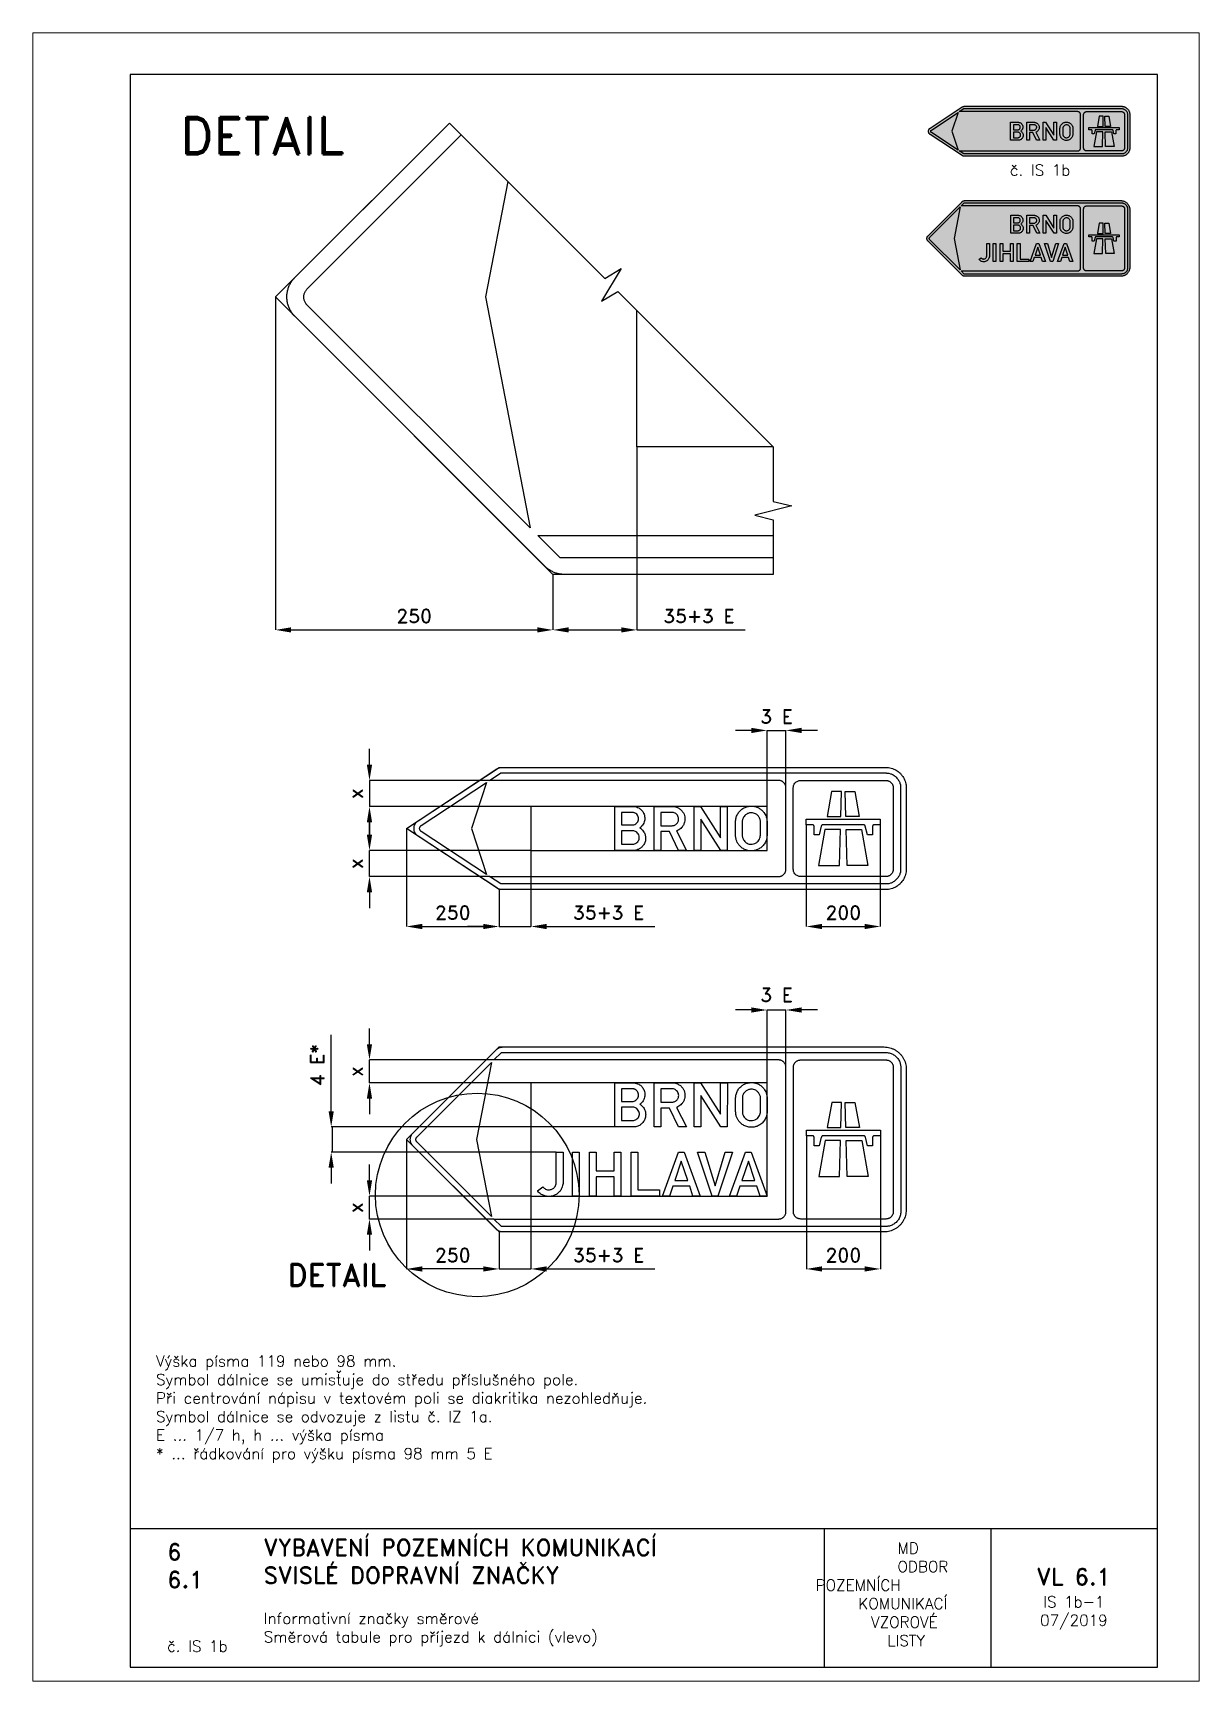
# Paper-space layout 'IS 1b-1' of a CAD drawing. Header units: millimetres. Extents: x 0 to 210, y 0 to 297.
# The model-space entities are those that its viewports show. They can reach past a viewport. Long polylines and large blocks are cut down to what shows.
import ezdxf

# ---------------------------------------------------------------- set-up
doc = ezdxf.new("R2010")
doc.units = ezdxf.units.MM
doc.header["$LTSCALE"] = 5
doc.linetypes.add('ČÁRKOVANÁX2', pattern=[1.5, 1, -0.5])
for name, color, linetype in [('Kóty', 2, 'Continuous'), ('Rozpiska', 7, 'Continuous'), ('Značka', 7, 'Continuous')]:
    doc.layers.add(name, color=color, linetype=linetype)
doc.layers.add('Rámeček', color=6, linetype='Continuous', plot=False)
doc.styles.get("Standard").update_dxf_attribs({"font": 'romand.shx', "height": 37.5})
doc.dimstyles.get("Standard").update_dxf_attribs({"dimtxt": 37.5, "dimasz": 42.5, "dimexe": 0.18, "dimexo": 0.0625, "dimgap": 18.75, "dimtad": 1, "dimdec": 0, "dimzin": 0, "dimdsep": 46, "dimtxsty": 'Standard', "dimcen": 0.09, "dimadec": 0, "dimazin": 0, "dimtfac": 1, "dimtdec": 0, "dimtofl": 0, "dimtmove": 0, "dimatfit": 3, "dimfxl": 1, "dimtolj": 1, "dimtzin": 0, "dimarcsym": 0})

psp = doc.layouts.new('IS 1b-1')

# ---------------------------------------------------------------- texts
at = {"layer": 'Rozpiska', "color": 7}
for s, width, heights, insert, char_height, attachment_point in [('č. IS 1b', 12.8814, [0], (175.94, 273.29), 2, 1), ('Výška písma 119 nebo 98 mm. \\PSymbol dálnice se umisťuje do středu příslušného pole.{\\H1.83333x; }\\PPři centrování nápisu v textovém poli se diakritika nezohledňuje.{\\H1.55556x; }\\PSymbol dálnice se odvozuje z listu č. IZ 1a.{\\H1.64815x; }\\PE ... 1/7 h, h ... výška písma{\\H1.80776x; }\\P* ... řádkování pro výšku písma 98 mm 5 E{\\H1.73075x; }', 176.0872, [0], (22.17, 58.66), 2, 1), ('6', 149.0422, [0], (24.17, 24.77), 3, 1), ('{\\C6;VYBAVENÍ POZEMNÍCH KOMUNIKACÍ\\P}SVISLÉ DOPRAVNÍ ZNAČKY{\\H1.34524x; }', 149.0422, [0], (41.56, 25.56), 3, 1), ('\\pi14.7414;{\\C6;MD\\P\\pi2.36044;}ODBOR POZEMNÍCH{\\H1.57143x; }\\P\\pi7.69378;KOMUNIKACÍ{\\H1.5x; }\\P\\pi9.97949;{\\C6;VZOROVÉ\\H1.47619x; \\H0.67742x;\\P\\pi12.93187;LISTY\\H1.26984x; }', 33.1018, [0], (140.95, 24.95), 2, 1), ('6.1', 149.0422, [0], (24.17, 19.78), 3, 1), ('{\\H1.5x;\\C6;VL 6.1\\P\\H0.66667x;IS 1b-1\\H1.66666x; \\H0.6x;\\P07/2019\\H1.80159x; }', 22.4641, [0], (187.46, 14.78), 2, 5), ('{\\C6;Informativní značky směrové\\P}Směrová tabule pro příjezd k dálnici (vlevo){\\H2.02381x; }', 149.0422, [0], (41.56, 12.29), 2, 1), ('{\\C6;č. IS 1b}', 14.0065, [2.67], (24.17, 7.28), 2, 1)]:
    psp.add_mtext_dynamic_manual_height_columns(s, width=width, gutter_width=100, heights=heights, dxfattribs=dict(at, insert=insert, char_height=char_height, attachment_point=attachment_point))

msp = doc.modelspace()

# ---------------------------------------------------------------- texts
at = {"layer": 'Kóty', "char_height": 37.5, "attachment_point": 5}
for insert in [(1019.4, 1287.7), (1019.5, 535.6)]:
    msp.add_mtext('\\A1;3 E', dxfattribs=dict(at, insert=insert))
at = {"layer": 'Rozpiska', "color": 7, "insert": (-733.1, 2907.6), "char_height": 100, "attachment_point": 1}
msp.add_mtext_dynamic_manual_height_columns('\\pi141.42714;DETAIL', width=749.521, gutter_width=100, heights=[0], dxfattribs=at)
at = {"layer": 'Značka', "color": 7, "insert": (-169, -221.8), "char_height": 60, "attachment_point": 5}
msp.add_mtext('\\A1;DETAIL', dxfattribs=at)

# ---------------------------------------------------------------- blocks, each defined once
blk = doc.blocks.new('*D0')
at = {"layer": 'Defpoints', "color": 0, "transparency": 16777216}
for p in [(19.6, 985.2), (269.6, 820.2), (269.6, 720.2)]:
    blk.add_point(p, dxfattribs=at)
at = {"layer": 'Kóty', "color": 0, "lineweight": -2, "transparency": 16777216}
for p, q in [((19.6, 985.1), (19.6, 720)), ((269.6, 820.1), (269.6, 720)), ((62.1, 720.2), (227.1, 720.2))]:
    blk.add_line(p, q, dxfattribs=at)
at = {"layer": 'Kóty', "color": 0, "transparency": 16777216}
for points in [[(62.1, 727.3), (62.1, 713.1), (19.6, 720.2)], [(227.1, 727.3), (227.1, 713.1), (269.6, 720.2)]]:
    blk.add_solid(points, dxfattribs=at)
at = {"layer": 'Kóty', "color": 0, "transparency": 16777216, "insert": (144.6, 757.7), "char_height": 37.5, "attachment_point": 5}
blk.add_mtext('\\A1;250', dxfattribs=at)
blk = doc.blocks.new('*D1')
at = {"layer": 'Defpoints', "color": 0, "transparency": 16777216}
for p in [(355.6, 925.7), (269.6, 820.2), (355.6, 720.2)]:
    blk.add_point(p, dxfattribs=at)
at = {"layer": 'Kóty', "color": 0, "lineweight": -2, "transparency": 16777216}
for p, q in [((355.6, 925.6), (355.6, 720)), ((269.6, 820.1), (269.6, 720)), ((227.1, 720.2), (184.6, 720.2)), ((398.1, 720.2), (690.6, 720.2))]:
    blk.add_line(p, q, dxfattribs=at)
at = {"layer": 'Kóty', "color": 0, "transparency": 16777216}
for points in [[(227.1, 727.3), (227.1, 713.1), (269.6, 720.2)], [(398.1, 727.3), (398.1, 713.1), (355.6, 720.2)]]:
    blk.add_solid(points, dxfattribs=at)
at = {"layer": 'Kóty', "color": 0, "transparency": 16777216, "insert": (565.6, 757.7), "char_height": 37.5, "attachment_point": 5}
blk.add_mtext('\\A1;35+3 E', dxfattribs=at)
blk = doc.blocks.new('*D2')
at = {"layer": 'Defpoints', "color": 0, "transparency": 16777216}
for p in [(19.6, 144.5), (269.6, -105.5), (19.6, -205.5)]:
    blk.add_point(p, dxfattribs=at)
at = {"layer": 'Kóty', "color": 0, "lineweight": -2, "transparency": 16777216}
for p, q in [((19.6, 144.4), (19.6, -205.7)), ((269.6, -105.6), (269.6, -205.7)), ((227.1, -205.5), (62.1, -205.5))]:
    blk.add_line(p, q, dxfattribs=at)
at = {"layer": 'Kóty', "color": 0, "transparency": 16777216}
for points in [[(62.1, -198.4), (62.1, -212.6), (19.6, -205.5)], [(227.1, -198.4), (227.1, -212.6), (269.6, -205.5)]]:
    blk.add_solid(points, dxfattribs=at)
at = {"layer": 'Kóty', "color": 0, "transparency": 16777216, "insert": (144.6, -168), "char_height": 37.5, "attachment_point": 5}
blk.add_mtext('\\A1;250', dxfattribs=at)
blk = doc.blocks.new('*D3')
at = {"layer": 'Defpoints', "color": 0, "transparency": 16777216}
for p in [(355.8, -8.5), (269.6, -105.5), (355.8, -205.5)]:
    blk.add_point(p, dxfattribs=at)
at = {"layer": 'Kóty', "color": 0, "lineweight": -2, "transparency": 16777216}
for p, q in [((355.8, -8.6), (355.8, -205.7)), ((269.6, -105.6), (269.6, -205.7)), ((227.1, -205.5), (184.6, -205.5)), ((398.3, -205.5), (690.8, -205.5))]:
    blk.add_line(p, q, dxfattribs=at)
at = {"layer": 'Kóty', "color": 0, "transparency": 16777216}
for points in [[(227.1, -198.4), (227.1, -212.6), (269.6, -205.5)], [(398.3, -198.4), (398.3, -212.6), (355.8, -205.5)]]:
    blk.add_solid(points, dxfattribs=at)
at = {"layer": 'Kóty', "color": 0, "transparency": 16777216, "insert": (565.8, -168), "char_height": 37.5, "attachment_point": 5}
blk.add_mtext('\\A1;35+3 E', dxfattribs=at)
blk = doc.blocks.new('*D4')
at = {"layer": 'Defpoints', "color": 0, "transparency": 16777216}
for p in [(-80.4, -8.5), (355.8, -8.5), (256, -70.5)]:
    blk.add_point(p, dxfattribs=at)
at = {"layer": 'Kóty', "color": 0, "lineweight": -2, "transparency": 16777216}
for p, q in [((-80.4, 34), (-80.4, 76.5)), ((355.7, -8.5), (-80.6, -8.5)), ((255.9, -70.5), (-80.6, -70.5)), ((-80.4, -113), (-80.4, -155.5))]:
    blk.add_line(p, q, dxfattribs=at)
at = {"layer": 'Kóty', "color": 0, "transparency": 16777216}
for points in [[(-87.5, 34), (-73.3, 34), (-80.4, -8.5)], [(-87.5, -113), (-73.3, -113), (-80.4, -70.5)]]:
    blk.add_solid(points, dxfattribs=at)
at = {"layer": 'Kóty', "color": 0, "transparency": 16777216, "insert": (-117.9, -39.5), "char_height": 37.5, "attachment_point": 5, "rotation": 90}
blk.add_mtext('\\A1;x', dxfattribs=at)
blk = doc.blocks.new('*D5')
at = {"layer": 'Defpoints', "color": 0, "transparency": 16777216}
for p in [(-80.4, 359.5), (256, 359.5), (355.8, 297.5)]:
    blk.add_point(p, dxfattribs=at)
at = {"layer": 'Kóty', "color": 0, "lineweight": -2, "transparency": 16777216}
for p, q in [((-80.4, 402), (-80.4, 444.5)), ((255.9, 359.5), (-80.6, 359.5)), ((355.7, 297.5), (-80.6, 297.5)), ((-80.4, 255), (-80.4, 212.5))]:
    blk.add_line(p, q, dxfattribs=at)
at = {"layer": 'Kóty', "color": 0, "transparency": 16777216}
for points in [[(-87.5, 402), (-73.3, 402), (-80.4, 359.5)], [(-87.5, 255), (-73.3, 255), (-80.4, 297.5)]]:
    blk.add_solid(points, dxfattribs=at)
at = {"layer": 'Kóty', "color": 0, "transparency": 16777216, "insert": (-117.9, 328.5), "char_height": 37.5, "attachment_point": 5, "rotation": 90}
blk.add_mtext('\\A1;x', dxfattribs=at)
blk = doc.blocks.new('*D6')
at = {"layer": 'Defpoints', "color": 0, "transparency": 16777216}
for p in [(-80.4, 925.7), (355.6, 925.7), (243.8, 855.2)]:
    blk.add_point(p, dxfattribs=at)
at = {"layer": 'Kóty', "color": 0, "lineweight": -2, "transparency": 16777216}
for p, q in [((-80.4, 968.2), (-80.4, 1010.7)), ((355.5, 925.7), (-80.6, 925.7)), ((243.7, 855.2), (-80.6, 855.2)), ((-80.4, 812.7), (-80.4, 770.2))]:
    blk.add_line(p, q, dxfattribs=at)
at = {"layer": 'Kóty', "color": 0, "transparency": 16777216}
for points in [[(-87.5, 968.2), (-73.3, 968.2), (-80.4, 925.7)], [(-87.5, 812.7), (-73.3, 812.7), (-80.4, 855.2)]]:
    blk.add_solid(points, dxfattribs=at)
at = {"layer": 'Kóty', "color": 0, "transparency": 16777216, "insert": (-117.9, 890.4), "char_height": 37.5, "attachment_point": 5, "rotation": 90}
blk.add_mtext('\\A1;x', dxfattribs=at)
blk = doc.blocks.new('*D7')
at = {"layer": 'Defpoints', "color": 0, "transparency": 16777216}
for p in [(-80.4, 1115.2), (243.8, 1115.2), (355.6, 1044.7)]:
    blk.add_point(p, dxfattribs=at)
at = {"layer": 'Kóty', "color": 0, "lineweight": -2, "transparency": 16777216}
for p, q in [((-80.4, 1157.7), (-80.4, 1200.2)), ((243.7, 1115.2), (-80.6, 1115.2)), ((355.5, 1044.7), (-80.6, 1044.7)), ((-80.4, 1002.2), (-80.4, 959.7))]:
    blk.add_line(p, q, dxfattribs=at)
at = {"layer": 'Kóty', "color": 0, "transparency": 16777216}
for points in [[(-87.5, 1157.7), (-73.3, 1157.7), (-80.4, 1115.2)], [(-87.5, 1002.2), (-73.3, 1002.2), (-80.4, 1044.7)]]:
    blk.add_solid(points, dxfattribs=at)
at = {"layer": 'Kóty', "color": 0, "transparency": 16777216, "insert": (-117.9, 1079.9), "char_height": 37.5, "attachment_point": 5, "rotation": 90}
blk.add_mtext('\\A1;x', dxfattribs=at)
blk = doc.blocks.new('*D8')
at = {"layer": 'Defpoints', "color": 0, "transparency": 16777216}
for p in [(-183.8, 178.5), (582.8, 178.5), (424.4, 110.5)]:
    blk.add_point(p, dxfattribs=at)
at = {"layer": 'Kóty', "color": 0, "lineweight": -2, "transparency": 16777216}
for p, q in [((-183.8, 221), (-183.8, 427.8)), ((582.7, 178.5), (-184, 178.5)), ((424.4, 110.5), (-184, 110.5)), ((-183.8, 68), (-183.8, 25.5))]:
    blk.add_line(p, q, dxfattribs=at)
at = {"layer": 'Kóty', "color": 0, "transparency": 16777216}
for points in [[(-190.9, 221), (-176.7, 221), (-183.8, 178.5)], [(-190.9, 68), (-176.7, 68), (-183.8, 110.5)]]:
    blk.add_solid(points, dxfattribs=at)
at = {"layer": 'Kóty', "color": 0, "transparency": 16777216, "insert": (-221.3, 345.6), "char_height": 37.5, "attachment_point": 5, "rotation": 90}
blk.add_mtext('\\A1;4 E*', dxfattribs=at)
blk = doc.blocks.new('*D9')
at = {"layer": 'Defpoints', "color": 0, "transparency": 16777216}
for p in [(-334.6, 2421.9), (415.4, 1671.9), (415.4, 1521.9)]:
    blk.add_point(p, dxfattribs=at)
at = {"layer": 'Kóty', "color": 0, "lineweight": -2, "transparency": 16777216}
for p, q in [((-334.6, 2421.9), (-334.6, 1521.8)), ((415.4, 1671.9), (415.4, 1521.8)), ((-292.1, 1521.9), (372.9, 1521.9))]:
    blk.add_line(p, q, dxfattribs=at)
at = {"layer": 'Kóty', "color": 0, "transparency": 16777216}
for points in [[(-292.1, 1529), (-292.1, 1514.9), (-334.6, 1521.9)], [(372.9, 1529), (372.9, 1514.9), (415.4, 1521.9)]]:
    blk.add_solid(points, dxfattribs=at)
at = {"layer": 'Kóty', "color": 0, "transparency": 16777216, "insert": (40.4, 1559.4), "char_height": 37.5, "attachment_point": 5}
blk.add_mtext('\\A1;250', dxfattribs=at)
blk = doc.blocks.new('*D10')
at = {"layer": 'Defpoints', "color": 0, "transparency": 16777216}
for p in [(642.1, 2016.9), (415.4, 1671.9), (642.1, 1521.9)]:
    blk.add_point(p, dxfattribs=at)
at = {"layer": 'Kóty', "color": 0, "lineweight": -2, "transparency": 16777216}
for p, q in [((642.1, 2016.9), (642.1, 1521.8)), ((415.4, 1671.9), (415.4, 1521.8)), ((457.9, 1521.9), (599.6, 1521.9)), ((642.1, 1521.9), (934.6, 1521.9))]:
    blk.add_line(p, q, dxfattribs=at)
at = {"layer": 'Kóty', "color": 0, "transparency": 16777216}
for points in [[(457.9, 1529), (457.9, 1514.9), (415.4, 1521.9)], [(599.6, 1529), (599.6, 1514.9), (642.1, 1521.9)]]:
    blk.add_solid(points, dxfattribs=at)
at = {"layer": 'Kóty', "color": 0, "transparency": 16777216, "insert": (809.6, 1559.4), "char_height": 37.5, "attachment_point": 5}
blk.add_mtext('\\A1;35+3 E', dxfattribs=at)
blk = doc.blocks.new('*D12')
at = {"layer": 'Defpoints', "color": 0, "transparency": 16777216}
for p in [(1099.6, 995.2), (1299.6, 995.2), (1299.6, 720.2)]:
    blk.add_point(p, dxfattribs=at)
at = {"layer": 'Kóty', "color": 0, "lineweight": -2, "transparency": 16777216}
for p, q in [((1099.6, 995.1), (1099.6, 720)), ((1299.6, 995.1), (1299.6, 720)), ((1142.1, 720.2), (1257.1, 720.2))]:
    blk.add_line(p, q, dxfattribs=at)
at = {"layer": 'Kóty', "color": 0, "transparency": 16777216}
for points in [[(1142.1, 727.3), (1142.1, 713.1), (1099.6, 720.2)], [(1257.1, 727.3), (1257.1, 713.1), (1299.6, 720.2)]]:
    blk.add_solid(points, dxfattribs=at)
at = {"layer": 'Kóty', "color": 0, "transparency": 16777216, "insert": (1199.6, 757.7), "char_height": 37.5, "attachment_point": 5}
blk.add_mtext('\\A1;200', dxfattribs=at)
blk = doc.blocks.new('*D13')
at = {"layer": 'Defpoints', "color": 0, "transparency": 16777216}
for p in [(1099.8, 154.5), (1299.8, 154.5), (1299.8, -205.5)]:
    blk.add_point(p, dxfattribs=at)
at = {"layer": 'Kóty', "color": 0, "lineweight": -2, "transparency": 16777216}
for p, q in [((1099.8, 154.4), (1099.8, -205.7)), ((1299.8, 154.4), (1299.8, -205.7)), ((1142.3, -205.5), (1257.3, -205.5))]:
    blk.add_line(p, q, dxfattribs=at)
at = {"layer": 'Kóty', "color": 0, "transparency": 16777216}
for points in [[(1142.3, -198.4), (1142.3, -212.6), (1099.8, -205.5)], [(1257.3, -198.4), (1257.3, -212.6), (1299.8, -205.5)]]:
    blk.add_solid(points, dxfattribs=at)
at = {"layer": 'Kóty', "color": 0, "transparency": 16777216, "insert": (1199.8, -168), "char_height": 37.5, "attachment_point": 5}
blk.add_mtext('\\A1;200', dxfattribs=at)

# ---------------------------------------------------------------- dimensions: what is measured, and where the dimension line sits
at = {"layer": 'Kóty'}
for base, p1, p2, text, picture, middle in [((415.4, 1521.9), (-334.6, 2421.9), (415.4, 1671.9), '250', '*D9', (40.4, 1559.4)), ((642.1, 1521.9), (415.4, 1671.9), (642.1, 2016.9), '35+3 E', '*D10', (809.6, 1559.4)), ((355.6, 720.2), (269.6, 820.2), (355.6, 925.7), '35+3 E', '*D1', (565.6, 757.7)), ((355.8, -205.5), (269.6, -105.5), (355.8, -8.5), '35+3 E', '*D3', (565.8, -168))]:
    dim = msp.add_linear_dim(base=base, p1=p1, p2=p2, text=text, dimstyle='Standard', dxfattribs=at)
    dim.commit()
    dim.dimension.update_dxf_attribs({"geometry": picture, "text_midpoint": middle})
for base, p1, p2, text, picture, middle in [((-80.4, 1115.2), (355.6, 1044.7), (243.8, 1115.2), 'x', '*D7', (-117.9, 1079.9)), ((-80.4, 925.7), (243.8, 855.2), (355.6, 925.7), 'x', '*D6', (-117.9, 890.4)), ((-183.8, 178.5), (424.4, 110.5), (582.8, 178.5), '4 E*', '*D8', (-221.3, 345.6)), ((-80.4, 359.5), (355.8, 297.5), (256, 359.5), 'x', '*D5', (-117.9, 328.5)), ((-80.4, -8.5), (256, -70.5), (355.8, -8.5), 'x', '*D4', (-117.9, -39.5))]:
    dim = msp.add_linear_dim(base=base, p1=p1, p2=p2, angle=90, text=text, dimstyle='Standard', dxfattribs=at)
    dim.commit()
    dim.dimension.update_dxf_attribs({"geometry": picture, "text_midpoint": middle})
for base, p1, p2, picture, middle in [((269.6, 720.2), (19.6, 985.2), (269.6, 820.2), '*D0', (144.6, 757.7)), ((1299.6, 720.2), (1099.6, 995.2), (1299.6, 995.2), '*D12', (1199.6, 757.7)), ((19.6, -205.5), (269.6, -105.5), (19.6, 144.5), '*D2', (144.6, -168)), ((1299.8, -205.5), (1099.8, 154.5), (1299.8, 154.5), '*D13', (1199.8, -168))]:
    dim = msp.add_linear_dim(base=base, p1=p1, p2=p2, dimstyle='Standard', dxfattribs=at)
    dim.commit()
    dim.dimension.update_dxf_attribs({"geometry": picture, "text_midpoint": middle})

# ---------------------------------------------------------------- linework, layer by layer
at = {"layer": 'Kóty'}
for p, q in [((951.1, 1250.2), (908.6, 1250.2)), ((993.6, 1044.7), (993.6, 1250.4)), ((1044.6, 1079.7), (1044.6, 1250.4)), ((1129.6, 1250.2), (1087.1, 1250.2)), ((951.3, 494.5), (908.8, 494.5)), ((993.8, 297.6), (993.8, 494.7)), ((1044.8, 339.6), (1044.8, 494.7)), ((1129.8, 494.5), (1087.3, 494.5))]:
    msp.add_line(p, q, dxfattribs=at)
for points in [[(993.6, 1250.2), (1044.6, 1250.2)], [(-80.4, 1115.2), (-80.4, 1044.7)], [(-80.4, 855.2), (-80.4, 925.7)], [(269.6, 720.2), (355.6, 720.2)], [(993.8, 494.5), (1044.8, 494.5)], [(-80.4, 297.5), (-80.4, 359.5)], [(-180.4, 110.5), (-180.4, 178.5)], [(-80.4, -70.5), (-80.4, -8.5)], [(269.6, -205.5), (355.8, -205.5)]]:
    msp.add_lwpolyline(points, dxfattribs=at)
for points in [[(951.1, 1257.3), (951.1, 1243.1), (993.6, 1250.2)], [(1087.1, 1257.3), (1087.1, 1243.1), (1044.6, 1250.2)], [(951.3, 501.6), (951.3, 487.4), (993.8, 494.5)], [(1087.3, 501.6), (1087.3, 487.4), (1044.8, 494.5)]]:
    msp.add_solid(points, dxfattribs=at)
at = {"layer": 'Značka', "color": 7}
for points in [[(446.5, 1671.9), (415.4, 1671.9), (-334.6, 2421.9), (135.4, 2891.9)], [(135.4, 2891.9), (555.1, 2472.1)], [(555.1, 2472.1), (599.3, 2498.6), (546.3, 2410.2), (590.5, 2436.7)], [(590.5, 2436.7), (1010.3, 2016.9), (1010.3, 1869.4)], [(1010.3, 1869.4), (1060.3, 1856.9), (960.3, 1831.9), (1010.3, 1819.4)], [(1010.3, 1819.4), (1010.3, 1671.9)], [(277.1, 820.2), (269.6, 820.2), (19.6, 985.2), (269.6, 1150.2), (277.1, 1150.2)], [(279.9, -105.5), (269.6, -105.5), (19.6, 144.5), (269.6, 394.5), (279.9, 394.5)]]:
    msp.add_lwpolyline(points, dxfattribs=at)
at = {"layer": 'Značka', "color": 3}
for points in [[(1010.3, 1671.9), (446.5, 1671.9), (445.5, 1671.9), (444.5, 1672, -0.033639), (434.8, 1672.8, -0.035704), (425.2, 1675, -0.036006), (416, 1678.4, -0.034178), (407.3, 1683, -0.028018), (400.7, 1687.5, -0.030268), (394.7, 1692.7), (394.1, 1693.3), (393.5, 1693.9), (-281.5, 2368.9), (-282.2, 2369.6), (-282.9, 2370.3, -0.033469), (-289.2, 2377.8, -0.035589), (-294.4, 2386.2, -0.036076), (-298.6, 2395, -0.034672), (-301.4, 2404.4, -0.034136), (-303.1, 2414.1, -0.034433), (-303.5, 2423.9, -0.034552), (-302.6, 2433.7, -0.034574), (-300.4, 2443.2, -0.03439), (-297, 2452.5, -0.033878), (-292.5, 2461.1, -0.028201), (-288, 2467.7, -0.030225), (-282.8, 2473.7), (-282.2, 2474.3), (-281.5, 2475), (135.4, 2891.9)], [(293.4, 2733.8), (233.4, 2421.9), (353.4, 1798.2), (-249.2, 2400.7), (-249.4, 2401), (-249.7, 2401.3, -0.033135), (-252.2, 2404.3, -0.035803), (-254.3, 2407.6, -0.036334), (-256, 2411.2, -0.034542), (-257.1, 2414.9, -0.033919), (-257.8, 2418.8, -0.034416), (-257.9, 2422.7, -0.034643), (-257.6, 2426.6, -0.034635), (-256.7, 2430.5, -0.034411), (-255.4, 2434.1, -0.033948), (-253.5, 2437.6, -0.028208), (-251.7, 2440.2, -0.030072), (-249.7, 2442.6), (-249.4, 2442.9), (-249.2, 2443.2)], [(943.6, 820.2), (277.1, 820.2), (276.4, 820.2), (275.6, 820.2, -0.031197), (272.7, 820.5, -0.030404), (269.9, 821.2, -0.031439), (267.2, 822.2, -0.034567), (264.6, 823.5), (263.9, 823.9), (263.3, 824.3), (51.2, 964.3), (50.2, 965), (49.2, 965.8, -0.052621), (45.7, 969.2, -0.052763), (43, 973.3, -0.065594), (40.7, 979.1, -0.065786), (40, 985.2, -0.065487), (40.7, 991.3, -0.063894), (43, 997, -0.052764), (45.7, 1001.2, -0.057603), (49.2, 1004.6), (50.2, 1005.3), (51.2, 1006), (263.3, 1146), (263.9, 1146.4), (264.6, 1146.8, -0.030757), (267.2, 1148.1, -0.030254), (269.9, 1149.1, -0.031549), (272.7, 1149.8, -0.034909), (275.6, 1150.1), (276.4, 1150.2), (277.1, 1150.2), (924.6, 1150.2), (943.6, 1150.2), (1314.6, 1150.2), (1314.8, 1150.2), (1315, 1150.2, -0.032187), (1322.1, 1149.7, -0.035442), (1329.1, 1148.2, -0.036278), (1335.9, 1145.9, -0.034421), (1342.2, 1142.7, -0.033718), (1348.1, 1138.8, -0.034078), (1353.5, 1134.1, -0.034199), (1358.2, 1128.7, -0.034241), (1362.1, 1122.8, -0.034034), (1365.3, 1116.4, -0.033395), (1367.6, 1109.7, -0.034109), (1369.1, 1102.7, -0.036744), (1369.6, 1095.6), (1369.6, 1095.4), (1369.6, 1095.2), (1369.6, 875.2), (1369.6, 875), (1369.6, 874.7, -0.032171), (1369.1, 867.6, -0.035429), (1367.6, 860.7, -0.03628), (1365.4, 853.9, -0.034417), (1362.1, 847.5, -0.03373), (1358.2, 841.6, -0.034083), (1353.5, 836.3, -0.034206), (1348.1, 831.6, -0.034234), (1342.2, 827.6, -0.034038), (1335.8, 824.4, -0.033409), (1329.1, 822.1, -0.034122), (1322.1, 820.6, -0.036743), (1315, 820.2), (1314.8, 820.2), (1314.6, 820.2), (943.6, 820.2)], [(1024.6, 1115.2), (243.8, 1115.2), (274.1, 1135.2), (1314.6, 1135.2, -0.003559), (1316.7, 1135.1, -0.01065), (1318.8, 1135, -0.055538), (1326.9, 1133.3, -0.056145), (1334.6, 1129.8, -0.069745), (1342.9, 1123.5, -0.068381), (1349.2, 1115.2, -0.056441), (1352.7, 1107.5, -0.061164), (1354.4, 1099.4), (1354.5, 1097.3), (1354.6, 1095.2), (1354.6, 875.2), (1354.5, 873.1), (1354.4, 871, -0.055774), (1352.7, 862.8, -0.056174), (1349.2, 855.2, -0.069689), (1342.9, 846.8, -0.068357), (1334.6, 840.5, -0.056434), (1326.9, 837, -0.061163), (1318.8, 835.4, -0.012197), (1316.7, 835.2, -0.004056), (1314.6, 835.2), (274.1, 835.2), (243.8, 855.2), (1024.6, 855.2), (1024.9, 855.2), (1025.1, 855.2, 0.033856), (1027.7, 855.4, 0.035589), (1030.3, 856, 0.035976), (1032.7, 856.9, 0.034672), (1035, 858.1, 0.034152), (1037.2, 859.6, 0.034402), (1039.1, 861.4, 0.03454), (1040.8, 863.4, 0.034613), (1042.2, 865.6, 0.034386), (1043.3, 868, 0.03378), (1044, 870.5, 0.028202), (1044.4, 872.6, 0.030642), (1044.6, 874.7), (1044.6, 874.9), (1044.6, 875.2), (1044.6, 1095.2), (1044.6, 1095.4), (1044.6, 1095.7, 0.033836), (1044.4, 1098.3, 0.035611), (1043.8, 1100.9, 0.035976), (1042.9, 1103.3, 0.034672), (1041.6, 1105.6, 0.034131), (1040.1, 1107.8, 0.034453), (1038.4, 1109.7, 0.034559), (1036.4, 1111.4, 0.034552), (1034.1, 1112.7, 0.034382), (1031.8, 1113.9, 0.033961), (1029.3, 1114.6, 0.028182), (1027.2, 1115, 0.029981), (1025.1, 1115.2), (1024.8, 1115.2), (1024.6, 1115.2)], [(1334.6, 1095.2), (1334.6, 875.2), (1334.6, 874.9), (1334.6, 874.6, -0.033903), (1334.4, 872, -0.035566), (1333.8, 869.5, -0.035997), (1332.9, 867, -0.034652), (1331.6, 864.7, -0.034183), (1330.1, 862.6, -0.034453), (1328.4, 860.7, -0.034495), (1326.4, 859, -0.034585), (1324.1, 857.6, -0.034386), (1321.8, 856.5, -0.033766), (1319.3, 855.7, -0.028259), (1317.2, 855.3, -0.030642), (1315.1, 855.2), (1314.8, 855.2), (1314.6, 855.2), (1222.6, 855.2), (1084.6, 855.2, -0.003563), (1083.5, 855.2, -0.010682), (1082.5, 855.3, -0.055762), (1078.4, 856.1, -0.056127), (1074.6, 857.9, -0.069679), (1070.4, 861, -0.068421), (1067.3, 865.2, -0.056428), (1065.5, 869, -0.061033), (1064.7, 873.1), (1064.6, 874.1), (1064.6, 875.2), (1064.6, 1095.2), (1064.6, 1096.2), (1064.7, 1097.3, -0.055597), (1065.5, 1101.3, -0.056198), (1067.3, 1105.2, -0.069754), (1070.4, 1109.3, -0.068353), (1074.6, 1112.5, -0.056394), (1078.4, 1114.2, -0.061079), (1082.5, 1115.1, -0.012143), (1083.5, 1115.1, -0.004091), (1084.6, 1115.2), (1314.6, 1115.2), (1314.9, 1115.2), (1315.1, 1115.2, -0.033899), (1317.7, 1114.9, -0.035607), (1320.3, 1114.3, -0.035954), (1322.7, 1113.5, -0.034599), (1325, 1112.2, -0.034132), (1327.2, 1110.7, -0.0345), (1329.1, 1108.9, -0.034575), (1330.8, 1106.9, -0.034544), (1332.2, 1104.7, -0.034381), (1333.3, 1102.3, -0.033952), (1334, 1099.8, -0.028178), (1334.4, 1097.8, -0.029978), (1334.6, 1095.6), (1334.6, 1095.4), (1334.6, 1095.2)], [(59.5, 976.8), (59.1, 977.1), (58.7, 977.4, -0.052069), (57.3, 978.8, -0.052852), (56.2, 980.4, -0.065837), (55.3, 982.7, -0.065664), (55, 985.2, -0.065375), (55.3, 987.6, -0.06423), (56.2, 989.9, -0.052882), (57.3, 991.6, -0.056877), (58.7, 992.9), (59.1, 993.2), (59.5, 993.5), (235.4, 1109.7), (195.4, 985.2), (235.4, 860.7), (59.5, 976.8)], [(582.6, 925.7), (582.6, 1044.7), (631.5, 1044.7), (632.7, 1044.6), (633.9, 1044.6, -0.053522), (640.7, 1043.4, -0.058873), (647, 1040.8, -0.084096), (654.8, 1034.8, -0.083984), (660.2, 1026.7, -0.052884), (662.4, 1020.9, -0.048086), (663.3, 1014.9, -0.047689), (663.1, 1008.8, -0.051694), (661.8, 1002.8, -0.057814), (659, 996.6, -0.056924), (654.9, 991.2, -0.018995), (653.3, 989.6, -0.019207), (651.7, 988.2), (650.8, 987.5), (649.9, 986.8), (651.1, 985.9), (652.3, 985, -0.045536), (657.2, 980.5, -0.053985), (661.2, 975, -0.077424), (664.7, 966.5, -0.076327), (665.5, 957.3, -0.084936), (663.4, 947, -0.082727), (658.1, 937.9, -0.067289), (652, 932, -0.067545), (644.6, 927.9, -0.045459), (639.4, 926.3, -0.048761), (634, 925.7), (633, 925.7), (632, 925.7), (582.6, 925.7)], [(600.7, 1028.7), (600.7, 994.7), (629.3, 994.7), (630.4, 994.7), (631.5, 994.8, 0.091642), (636.6, 996.2, 0.080745), (641, 999.3, 0.08131), (644.3, 1003.5, 0.086089), (646.2, 1008.6, 0.08746), (646.3, 1014, 0.085849), (644.6, 1019.3, 0.081921), (641.6, 1023.6, 0.078642), (637.3, 1026.8, 0.04672), (634.7, 1027.9, 0.054008), (631.9, 1028.6), (631.3, 1028.6), (630.7, 1028.7), (600.7, 1028.7)], [(688.8, 925.7), (688.8, 1044.7), (738.9, 1044.7), (739.6, 1044.7), (740.3, 1044.6, -0.052875), (745.9, 1043.8, -0.045262), (751.3, 1041.9, -0.06875), (759.3, 1037.1, -0.074114), (765.6, 1030.4, -0.062854), (769.3, 1023.6, -0.059665), (771.3, 1016.2, -0.05513), (771.7, 1009, -0.055177), (770.5, 1001.9, -0.062319), (767.5, 994.3, -0.063053), (762.7, 987.6, -0.052736), (757.8, 983.1, -0.055205), (752, 979.8, -0.011394), (750.4, 979.1, -0.00384), (748.8, 978.5), (776.1, 925.7), (754.7, 925.7), (730.4, 976.7), (706.9, 976.7), (706.9, 925.7), (688.8, 925.7)], [(706.9, 1028.6), (706.9, 992.5), (736.1, 992.5), (736.8, 992.6), (737.6, 992.6, 0.040787), (740.9, 993.1, 0.049419), (744.1, 994.2, 0.110768), (750.3, 998.8, 0.114763), (754, 1005.6, 0.085168), (754.8, 1010.9, 0.080085), (753.9, 1016.1, 0.08408), (751.3, 1021.3, 0.081233), (747, 1025.4, 0.067091), (743.1, 1027.6, 0.082112), (738.7, 1028.6), (738.2, 1028.6), (737.7, 1028.6), (706.9, 1028.6)], [(908.6, 1004.2), (908.6, 1005.2), (908.7, 1006.2, -0.030686), (909.4, 1011.2, -0.031077), (910.6, 1016, -0.066297), (915.2, 1025.9, -0.068476), (922.2, 1034.2, -0.061858), (930, 1040, -0.059933), (938.9, 1043.7, -0.057342), (948, 1045.5, -0.057585), (957.4, 1045.1, -0.056914), (966.3, 1042.8, -0.057502), (974.5, 1038.6, -0.055379), (981.4, 1033, -0.053459), (986.9, 1026.1, -0.043017), (990.2, 1020.1, -0.048855), (992.4, 1013.6, -0.022706), (993.1, 1010.1, -0.012948), (993.5, 1006.5), (993.5, 1005.9), (993.6, 1005.3), (993.6, 965.5), (993.5, 964.6), (993.4, 963.7, -0.035768), (992.1, 956.3, -0.047842), (989.6, 949.2, -0.078799), (983.3, 939.2, -0.073095), (974.2, 931.6, -0.060122), (965.6, 927.2, -0.059847), (956.2, 924.9, -0.071109), (944.5, 925, -0.074185), (933.3, 928.4, -0.066037), (924.5, 933.8, -0.061695), (917.3, 941.2, -0.047092), (913.2, 947.6, -0.05388), (910.4, 954.6, -0.030233), (909.4, 959.2, -0.017672), (908.8, 963.9), (908.7, 965), (908.6, 966.1), (908.6, 1004.2)], [(926.7, 1004.2), (926.7, 966.1), (926.8, 965.4), (926.8, 964.7, 0.037584), (927.5, 960.9, 0.041676), (928.7, 957.3, 0.062893), (931.5, 952.4, 0.060173), (935.4, 948.3, 0.059427), (940, 945.1, 0.064337), (945.1, 943.2, 0.050509), (949.4, 942.6, 0.044565), (953.7, 942.8, 0.073918), (961, 944.7, 0.08501), (967.4, 948.8, 0.073642), (971.6, 953.7, 0.063581), (974.3, 959.5, 0.033212), (975.2, 962.5, 0.042657), (975.5, 965.5), (975.6, 965.8), (975.6, 966.2), (975.6, 1004.1), (975.6, 1004.8), (975.6, 1005.4, 0.062613), (974.9, 1009.6, 0.048324), (973.3, 1013.5, 0.076906), (968.9, 1019.9, 0.083776), (962.8, 1024.6, 0.069864), (957.1, 1026.9, 0.066679), (950.9, 1027.6, 0.08852), (942.5, 1026.1, 0.098118), (935.2, 1021.7, 0.06286), (931.5, 1017.8, 0.051395), (928.9, 1013.1, 0.039545), (927.5, 1009.4, 0.050768), (926.8, 1005.5), (926.7, 1004.8), (926.7, 1004.2)], [(1259.1, 991.3), (1259.1, 991.5), (1259, 991.7), (1258.7, 992.6, 0.048079), (1258.2, 993.3, 0.0596), (1257.4, 994.1, 0.058368), (1256.4, 994.7, 0.048147), (1255.6, 995, 0.052403), (1254.7, 995.2), (1254.5, 995.2), (1254.3, 995.2), (1144.9, 995.2), (1144.7, 995.2, 0.009521), (1144.5, 995.2, 0.047859), (1143.6, 995, 0.047955), (1142.8, 994.7, 0.059626), (1141.8, 994.1, 0.05838), (1141, 993.3, 0.048361), (1140.5, 992.6, 0.052447), (1140.2, 991.7), (1140.1, 991.5), (1140, 991.3), (1134.6, 967.7), (1120.8, 967.7), (1120.8, 990.2), (1120.8, 990.4), (1120.8, 990.7, 0.055724), (1120.6, 991.7, 0.056335), (1120.2, 992.7, 0.069668), (1119.4, 993.7, 0.068344), (1118.3, 994.5, 0.056417), (1117.4, 994.9, 0.061199), (1116.4, 995.1), (1116.1, 995.2), (1115.8, 995.2), (1099.6, 995.2), (1099.6, 1010.2), (1299.6, 1010.2), (1299.6, 995.2), (1283.3, 995.2, 0.003496), (1283.1, 995.2, 0.0107), (1282.8, 995.1, 0.055717), (1281.8, 994.9, 0.056171), (1280.8, 994.5, 0.069633), (1279.8, 993.7, 0.068453), (1279, 992.7, 0.0566), (1278.6, 991.7, 0.061026), (1278.4, 990.7), (1278.3, 990.4), (1278.3, 990.2), (1278.3, 967.7), (1264.6, 967.7), (1259.1, 991.3)], [(600.8, 978.8), (600.8, 942.8), (629.4, 942.8), (630.4, 942.8), (631.5, 942.9, 0.058714), (635.8, 943.7, 0.063105), (639.8, 945.5, 0.084062), (644.2, 949.1, 0.085733), (647.2, 954, 0.082254), (648.5, 959.3, 0.080986), (648.1, 964.7, 0.088847), (645.8, 970.4, 0.084254), (641.7, 974.9, 0.0656), (637.9, 977.4, 0.0804), (633.8, 978.6, 0.018298), (632.6, 978.8), (631.4, 978.8), (600.8, 978.8)], [(1163.6, 394.5), (1309.6, 394.5), (1309.8, 394.5), (1310.1, 394.5, -0.03218), (1317.8, 394, -0.035438), (1325.4, 392.4, -0.036258), (1332.8, 389.9, -0.034418), (1339.7, 386.4, -0.033718), (1346.2, 382.1, -0.034085), (1352, 376.9, -0.034214), (1357.2, 371.1, -0.034232), (1361.5, 364.6, -0.034043), (1364.9, 357.7, -0.033431), (1367.5, 350.3, -0.034129), (1369.1, 342.7, -0.036733), (1369.6, 335), (1369.6, 334.7), (1369.6, 334.5), (1369.6, -45.5), (1369.6, -45.7), (1369.6, -46, -0.032179), (1369, -53.7, -0.035426), (1367.5, -61.3, -0.036267), (1365, -68.7, -0.034424), (1361.5, -75.6, -0.033705), (1357.2, -82.1, -0.034079), (1352, -87.9, -0.034212), (1346.2, -93.1, -0.034232), (1339.7, -97.4, -0.034045), (1332.8, -100.9, -0.033411), (1325.4, -103.4, -0.034125), (1317.8, -105, -0.036744), (1310.1, -105.5), (1309.8, -105.5), (1309.6, -105.5), (929.6, -105.5), (929.4, -105.5), (279.9, -105.5), (279.6, -105.5), (279.3, -105.5, -0.033639), (276, -105.2, -0.035704), (272.8, -104.5, -0.036009), (269.8, -103.4, -0.034178), (266.9, -101.8, -0.028018), (264.7, -100.3, -0.030268), (262.7, -98.6), (262.5, -98.4), (262.3, -98.2), (37.3, 126.8), (37, 127.1), (36.8, 127.3, -0.033469), (34.7, 129.8, -0.03559), (33, 132.6, -0.036077), (31.6, 135.5, -0.034672), (30.6, 138.7, -0.034136), (30.1, 141.9, -0.034433), (30, 145.2, -0.034553), (30.2, 148.4, -0.034574), (31, 151.6, -0.03439), (32.1, 154.7, -0.033878), (33.6, 157.6, -0.028201), (35.1, 159.8, -0.030225), (36.9, 161.8), (37.1, 162), (37.3, 162.2), (262.3, 387.2), (262.5, 387.4), (262.7, 387.6, -0.033451), (265.2, 389.7, -0.035715), (268, 391.5, -0.036071), (271, 392.9, -0.034147), (274.1, 393.8, -0.027998), (276.7, 394.3, -0.030331), (279.3, 394.5), (279.6, 394.5), (279.9, 394.5), (929.6, 394.5), (1163.6, 394.5)], [(1044.8, -50.5), (1044.8, 339.5), (1044.8, 339.8), (1044.8, 340, 0.033342), (1044.5, 342.6, 0.035616), (1043.9, 345.2, 0.036105), (1043.1, 347.6, 0.034649), (1041.8, 349.9, 0.034099), (1040.3, 352.1, 0.034446), (1038.5, 354, 0.034573), (1036.5, 355.7, 0.034615), (1034.3, 357.1, 0.034395), (1031.9, 358.2, 0.033758), (1029.4, 358.9, 0.028216), (1027.4, 359.3, 0.030632), (1025.2, 359.5), (1025, 359.5), (1024.8, 359.5), (256, 359.5), (276, 379.5), (1314.8, 379.5), (1315.3, 379.5), (1315.8, 379.5, -0.033584), (1321, 379, -0.035612), (1326.1, 377.9, -0.036056), (1331.1, 376.1, -0.034665), (1335.7, 373.6, -0.034138), (1340, 370.6, -0.03443), (1343.8, 367, -0.03456), (1347.1, 363, -0.034609), (1349.9, 358.6, -0.034372), (1352.1, 353.8, -0.033696), (1353.7, 348.8, -0.02823), (1354.5, 344.7, -0.030672), (1354.8, 340.5), (1354.8, 340), (1354.8, 339.5), (1354.8, -50.5), (1354.8, -51), (1354.8, -51.5, -0.033603), (1354.3, -56.8, -0.035618), (1353.1, -61.9, -0.036038), (1351.3, -66.8, -0.034691), (1348.9, -71.4, -0.034145), (1345.9, -75.7, -0.034424), (1342.3, -79.5, -0.034546), (1338.3, -82.9, -0.034547), (1333.9, -85.7, -0.034397), (1329.1, -87.9, -0.03397), (1324.1, -89.4, -0.028195), (1319.9, -90.2, -0.029992), (1315.7, -90.5, -0.002624), (1315.2, -90.5), (1314.8, -90.5), (276, -90.5), (256, -70.5), (1024.8, -70.5), (1025, -70.5), (1025.3, -70.5, 0.033363), (1027.9, -70.3, 0.035596), (1030.5, -69.7, 0.036116), (1032.9, -68.8, 0.034658), (1035.2, -67.6, 0.034113), (1037.4, -66, 0.034431), (1039.3, -64.3, 0.034586), (1041, -62.3, 0.034614), (1042.3, -60, 0.034372), (1043.4, -57.7), (1044.2, -55.2), (1044.6, -53.1), (1044.8, -51), (1044.8, -50.7), (1044.8, -50.5)], [(1084.8, -70.5), (1084.7, -70.5), (1084.6, -70.5, -0.032178), (1082, -70.3, -0.03544), (1079.5, -69.8, -0.03628), (1077, -69, -0.034422), (1074.7, -67.8, -0.033716), (1072.6, -66.4, -0.034041), (1070.6, -64.6, -0.034222), (1068.9, -62.7, -0.034203), (1067.5, -60.5), (1066.3, -58.2), (1065.5, -55.8), (1064.9, -53.2), (1064.8, -50.7), (1064.8, -50.6), (1064.8, -50.5), (1064.8, 339.5), (1064.8, 339.6), (1064.8, 339.7, -0.032179), (1065, 342.2, -0.035489), (1065.5, 344.8, -0.036237), (1066.3, 347.2, -0.034377), (1067.5, 349.5, -0.03369), (1068.9, 351.7, -0.034081), (1070.6, 353.6, -0.034215), (1072.6, 355.4, -0.034251), (1074.7, 356.8, -0.034077), (1077, 358, -0.033414), (1079.5, 358.8, -0.034124), (1082, 359.3, -0.03674), (1084.6, 359.5), (1084.7, 359.5), (1084.8, 359.5), (1314.8, 359.5), (1314.8, 359.5), (1314.9, 359.5, -0.032178), (1317.5, 359.3, -0.035447), (1320, 358.8, -0.036244), (1322.5, 358, -0.034414), (1324.8, 356.8, -0.033693), (1327, 355.4, -0.034105), (1328.9, 353.6, -0.034195), (1330.6, 351.7, -0.034246), (1332.1, 349.5, -0.034071), (1333.2, 347.2, -0.033373), (1334.1, 344.8, -0.034174), (1334.6, 342.2, -0.036718), (1334.8, 339.7), (1334.8, 339.6), (1334.8, 339.5), (1334.8, -50.5), (1334.8, -50.6), (1334.8, -50.7), (1334.6, -53.2), (1334.1, -55.8), (1333.2, -58.2), (1332.1, -60.5), (1330.6, -62.7), (1328.9, -64.6, -0.034172), (1327, -66.4, -0.034205), (1324.8, -67.8, -0.034029), (1322.5, -69, -0.033389), (1320, -69.8, -0.03413), (1317.5, -70.3, -0.036743), (1314.9, -70.5), (1314.8, -70.5), (1314.8, -70.5), (1084.8, -70.5)], [(48.1, 151.6), (248.9, 352.4), (208.9, 144.5), (248.9, -63.4), (48.1, 137.4), (48, 137.5), (47.9, 137.6, -0.033135), (47, 138.6, -0.035803), (46.3, 139.7, -0.036334), (45.8, 140.9, -0.034544), (45.4, 142.2, -0.033919), (45.2, 143.5, -0.034416), (45.1, 144.8, -0.034646), (45.2, 146.1, -0.034635), (45.5, 147.3, -0.034414), (46, 148.6, -0.033948), (46.6, 149.7, -0.028208), (47.2, 150.6, -0.030074), (47.9, 151.4), (48, 151.5), (48.1, 151.6)], [(582.8, 178.5), (582.8, 297.5), (631.7, 297.5), (632.9, 297.5, -0.006987), (634.1, 297.4, -0.053513), (640.8, 296.2, -0.058864), (647.2, 293.6, -0.084102), (655, 287.6, -0.083984), (660.4, 279.5, -0.052897), (662.5, 273.8, -0.048085), (663.5, 267.7, -0.047689), (663.3, 261.6, -0.051683), (662, 255.6, -0.057801), (659.2, 249.4, -0.056926), (655.1, 244, -0.019004), (653.5, 242.5, -0.019199), (651.9, 241), (651, 240.3), (650.1, 239.6), (651.3, 238.7), (652.5, 237.9, -0.045546), (657.4, 233.3, -0.053985), (661.4, 227.9, -0.077436), (664.9, 219.3, -0.076327), (665.7, 210.1, -0.08493), (663.6, 199.8, -0.082712), (658.2, 190.7, -0.067284), (652.2, 184.8, -0.067545), (644.8, 180.8, -0.045471), (639.6, 179.1, -0.048766), (634.2, 178.5, -0.007111), (633.2, 178.5, -0.002371), (632.2, 178.5), (582.8, 178.5)], [(600.9, 281.5), (600.9, 247.6), (629.4, 247.6, 0.005332), (630.5, 247.6, 0.016063), (631.7, 247.6, 0.091637), (636.7, 249.1, 0.080741), (641.1, 252.2, 0.08131), (644.5, 256.4, 0.086088), (646.3, 261.4, 0.08746), (646.5, 266.9, 0.085837), (644.8, 272.1, 0.081934), (641.8, 276.4, 0.078644), (637.5, 279.6, 0.04672), (634.9, 280.8, 0.054018), (632.1, 281.4, 0.009156), (631.5, 281.5), (630.8, 281.5), (600.9, 281.5)], [(689, 178.5), (689, 297.5), (739.1, 297.5), (739.8, 297.5, -0.005438), (740.5, 297.5, -0.052875), (746.1, 296.7, -0.045247), (751.5, 294.7, -0.068757), (759.5, 290, -0.074112), (765.7, 283.2, -0.062852), (769.5, 276.5, -0.059667), (771.5, 269, -0.05513), (771.9, 261.8, -0.055174), (770.7, 254.7, -0.062314), (767.7, 247.1, -0.063049), (762.9, 240.4, -0.052743), (757.9, 235.9, -0.055197), (752.2, 232.6, -0.01141), (750.6, 231.9), (748.9, 231.3), (776.2, 178.5), (754.8, 178.5), (730.5, 229.5), (707.1, 229.5), (707.1, 178.5), (689, 178.5)], [(707.1, 281.5), (707.1, 245.4), (736.3, 245.4, 0.001977), (737, 245.4, 0.005972), (737.8, 245.4, 0.040787), (741.1, 246, 0.049419), (744.2, 247, 0.110775), (750.5, 251.6, 0.114761), (754.2, 258.4, 0.085167), (755, 263.7, 0.080083), (754.1, 268.9, 0.084085), (751.4, 274.1, 0.081219), (747.2, 278.2, 0.067102), (743.3, 280.5, 0.082132), (738.9, 281.4), (738.4, 281.4), (737.9, 281.5), (707.1, 281.5)], [(908.8, 257.1), (908.8, 258.1), (908.9, 259, -0.030684), (909.5, 264, -0.031079), (910.8, 268.9, -0.066298), (915.4, 278.7, -0.06848), (922.4, 287, -0.061861), (930.2, 292.8, -0.059928), (939, 296.5, -0.057345), (948.2, 298.3, -0.057578), (957.5, 297.9, -0.056911), (966.5, 295.7, -0.057502), (974.6, 291.5, -0.055376), (981.6, 285.9, -0.053459), (987.1, 278.9, -0.043019), (990.4, 272.9, -0.048857), (992.6, 266.4, -0.022703), (993.2, 262.9), (993.7, 259.3), (993.7, 258.8), (993.8, 258.2), (993.8, 218.3), (993.7, 217.4), (993.6, 216.5, -0.035767), (992.3, 209.1, -0.047843), (989.8, 202, -0.078796), (983.5, 192.1, -0.073104), (974.4, 184.4, -0.060119), (965.8, 180, -0.059847), (956.4, 177.8, -0.071111), (944.7, 177.9, -0.074183), (933.5, 181.3, -0.066037), (924.7, 186.6, -0.061693), (917.5, 194, -0.047092), (913.4, 200.4, -0.053884), (910.6, 207.4, -0.030235), (909.6, 212, -0.017673), (909, 216.8), (908.9, 217.9), (908.8, 218.9), (908.8, 257.1)], [(926.9, 257), (926.9, 218.9), (926.9, 218.2), (927, 217.5, 0.037583), (927.6, 213.7, 0.041676), (928.9, 210.1, 0.062898), (931.7, 205.2, 0.060173), (935.6, 201.1, 0.059418), (940.1, 198, 0.064319), (945.3, 196.1, 0.050523), (949.6, 195.4, 0.044572), (953.9, 195.6, 0.07391), (961.2, 197.5, 0.085007), (967.5, 201.6, 0.073628), (971.8, 206.5, 0.063576), (974.5, 212.4, 0.03321), (975.4, 215.3, 0.042657), (975.7, 218.3), (975.7, 218.7), (975.8, 219), (975.8, 256.9), (975.8, 257.6), (975.8, 258.3, 0.062616), (975.1, 262.4, 0.048328), (973.5, 266.4, 0.07691), (969.1, 272.8, 0.083774), (963, 277.4, 0.069869), (957.3, 279.7, 0.06667), (951.1, 280.4, 0.088523), (942.6, 278.9, 0.098122), (935.4, 274.6, 0.062839), (931.7, 270.6, 0.051404), (929.1, 266, 0.039543), (927.7, 262.2, 0.050765), (927, 258.3), (926.9, 257.7), (926.9, 257)], [(600.9, 231.7), (600.9, 195.6), (629.5, 195.6, 0.003622), (630.6, 195.7, 0.010883), (631.7, 195.7, 0.058721), (636, 196.5, 0.063105), (639.9, 198.3, 0.084067), (644.4, 201.9, 0.085717), (647.3, 206.8, 0.082234), (648.7, 212.1, 0.080975), (648.3, 217.5, 0.088847), (645.9, 223.2, 0.084248), (641.8, 227.8, 0.065605), (638.1, 230.2, 0.080402), (633.9, 231.5, 0.018375), (632.8, 231.6, 0.006086), (631.6, 231.7), (600.9, 231.7)], [(1259.3, 150.6), (1259.3, 150.8), (1259.2, 151.1), (1258.8, 151.9), (1258.3, 152.6), (1257.6, 153.4, 0.058322), (1256.6, 154, 0.048253), (1255.8, 154.3, 0.052353), (1254.9, 154.5), (1254.7, 154.5), (1254.4, 154.5), (1145.1, 154.5, 0.003132), (1144.9, 154.5, 0.009013), (1144.6, 154.5, 0.047724), (1143.8, 154.3, 0.048083), (1142.9, 154, 0.059626), (1142, 153.4, 0.058355), (1141.2, 152.6), (1140.7, 151.9), (1140.3, 151.1), (1140.3, 150.8), (1140.2, 150.6), (1134.8, 127), (1121, 127), (1121, 149.5), (1121, 149.8), (1121, 150), (1120.8, 151), (1120.4, 152, 0.069751), (1119.6, 153, 0.068388), (1118.5, 153.8, 0.056389), (1117.6, 154.3, 0.061113), (1116.5, 154.5), (1116.3, 154.5), (1116, 154.5), (1099.8, 154.5), (1099.8, 169.5), (1299.8, 169.5), (1299.8, 154.5), (1283.5, 154.5), (1283.3, 154.5), (1283, 154.5, 0.055715), (1282, 154.3, 0.056156), (1281, 153.8, 0.069653), (1280, 153, 0.06836), (1279.2, 152), (1278.8, 151), (1278.5, 150), (1278.5, 149.8), (1278.5, 149.5), (1278.5, 127), (1264.8, 127), (1259.3, 150.6)], [(388.1, 16.7), (388.7, 15.8), (389.4, 15, 0.07636), (393.3, 11.7, 0.06642), (397.9, 9.5, 0.070636), (403.3, 8.5, 0.073886), (408.8, 9, 0.100338), (415.9, 12.1, 0.102657), (421.3, 17.8, 0.066786), (423.4, 22, 0.068738), (424.4, 26.6), (424.4, 27.4), (424.4, 28.2), (424.4, 110.5), (442.6, 110.5), (442.6, 27.3), (442.5, 26.5), (442.5, 25.7, -0.044773), (441.5, 19.7, -0.041526), (439.5, 13.9, -0.059799), (435.1, 6, -0.063629), (428.9, -0.5, -0.061051), (421.7, -5.3, -0.05764), (413.6, -8.3, -0.045918), (407, -9.5, -0.048749), (400.2, -9.4, -0.065625), (391.1, -7.3, -0.060453), (382.8, -2.9, -0.038909), (378.4, 0.4, -0.047625), (374.7, 4.4), (374.1, 5.3), (373.4, 6.1), (388.1, 16.7)]]:
    msp.add_lwpolyline(points, format="xyb", dxfattribs=at)
for points in [[(-249.2, 2443.2), (167.5, 2859.8)], [(1010.3, 1716.9), (434.6, 1716.9), (374.6, 1776.9), (1010.3, 1776.9)], [(1156.3, 1017.7), (1192.6, 1017.7), (1194.4, 1085.2), (1168.2, 1085.2), (1156.3, 1017.7)], [(1242.9, 1017.7), (1206.5, 1017.7), (1204.8, 1085.2), (1231, 1085.2), (1242.9, 1017.7)], [(796.9, 925.7), (796.9, 1044.7), (814, 1044.7), (868, 959.7), (868, 1044.7), (886.3, 1044.7), (886.1, 925.7), (869.1, 925.7), (814.9, 1010.5), (814.9, 925.7), (796.9, 925.7)], [(1132.9, 885.2), (1189.2, 885.2), (1191.7, 982.7), (1150.1, 982.7), (1132.9, 885.2)], [(1266.3, 885.2), (1210, 885.2), (1207.5, 982.7), (1249.1, 982.7), (1266.3, 885.2)], [(797.1, 178.5), (797.1, 297.5), (814.2, 297.5), (868.2, 212.6), (868.2, 297.5), (886.4, 297.5), (886.3, 178.5), (869.2, 178.5), (815.1, 263.3), (815.1, 178.5), (797.1, 178.5)], [(1156.5, 177), (1192.8, 177), (1194.6, 244.5), (1168.4, 244.5), (1156.5, 177)], [(1243.1, 177), (1206.7, 177), (1205, 244.5), (1231.2, 244.5), (1243.1, 177)], [(1133.1, 44.5), (1189.3, 44.5), (1191.9, 142), (1150.3, 142), (1133.1, 44.5)], [(1266.4, 44.5), (1210.2, 44.5), (1207.6, 142), (1249.3, 142), (1266.4, 44.5)], [(467.9, -8.5), (467.9, 110.5), (485.9, 110.5), (485.9, -8.5), (467.9, -8.5)], [(513.7, -8.5), (513.7, 110.5), (531.7, 110.5), (531.7, 59.4), (580.6, 59.4), (580.6, 110.5), (598.7, 110.5), (598.7, -8.5), (580.6, -8.5), (580.6, 43.5), (531.7, 43.5), (531.7, -8.5), (513.7, -8.5)], [(626.5, -8.5), (626.5, 110.5), (644.6, 110.5), (644.6, 8.6), (702.9, 8.6), (702.9, -8.5), (626.5, -8.5)], [(711.4, -8.5), (754.5, 110.5), (769.5, 110.5), (812.7, -8.5), (793.6, -8.5), (784.7, 18.1), (739.2, 18.1), (730.4, -8.5), (711.4, -8.5)], [(845.6, -8.5), (806.2, 110.5), (825.6, 110.5), (853.1, 19.1), (880.7, 110.5), (899.9, 110.5), (860.6, -8.5), (845.6, -8.5)], [(892.5, -8.5), (935.6, 110.5), (950.6, 110.5), (993.8, -8.5), (974.7, -8.5), (965.8, 18.1), (920.2, 18.1), (911.5, -8.5), (892.5, -8.5)], [(779.5, 33.9), (762, 86.2), (744.6, 33.9), (779.5, 33.9)], [(960.5, 33.9), (943.1, 86.2), (925.7, 33.9), (960.5, 33.9)]]:
    msp.add_lwpolyline(points, dxfattribs=at)
at = {"layer": 'Značka', "color": 7, "linetype": 'ČÁRKOVANÁX2', "ltscale": 12}
for points in [[(642.1, 2016.9), (642.1, 2385.2)], [(1010.3, 2016.9), (642.1, 2016.9)]]:
    msp.add_lwpolyline(points, dxfattribs=at)
at = {"layer": 'Značka', "color": 6, "linetype": 'ČÁRKOVANÁX2', "ltscale": 3.75}
for points in [[(355.6, 925.7), (993.6, 925.7), (993.6, 1044.7), (355.6, 1044.7)], [(355.8, -8.5), (993.8, -8.5), (993.8, 297.5), (355.8, 297.5)]]:
    msp.add_lwpolyline(points, close=True, dxfattribs=at)
at = {"layer": 'Značka', "color": 7}
msp.add_circle((210.7, -5.5), 275, dxfattribs=at)

msp.set_redraw_order([(e.dxf.handle, doc.entitydb.next_handle()) for e in msp.query("TEXT MTEXT ATTDEF DIMENSION ARC_DIMENSION")])  # texts and dimensions are drawn at this point

# ---------------------------------------------------------------- hatches: boundary and pattern name
at = {"layer": 'Značka'}
h = psp.add_hatch(color=114, dxfattribs=at)
h.dxf.hatch_style = 1
edge = h.paths.add_edge_path()
edge.add_line((185.92, 274.78), (167.74, 274.78))
edge.add_line((167.74, 274.78), (167.72, 274.78))
edge.add_line((167.72, 274.78), (167.7, 274.78))
edge.add_arc((167.73, 275.42), 0.637, 259.9406, 267.0834, ccw=False)
edge.add_arc((167.74, 275.44), 0.656, 252.9687, 259.9299, ccw=False)
edge.add_arc((167.72, 275.42), 0.635, 246.7629, 253.9611, ccw=False)
edge.add_arc((167.7, 275.37), 0.575, 238.853, 246.7678, ccw=False)
edge.add_line((167.4, 274.87), (167.38, 274.88))
edge.add_line((167.38, 274.88), (167.36, 274.9))
edge.add_line((167.36, 274.9), (161.58, 278.71))
edge.add_line((161.58, 278.71), (161.55, 278.73))
edge.add_line((161.55, 278.73), (161.53, 278.75))
edge.add_arc((161.92, 279.25), 0.639, 219.61, 231.6586, ccw=False)
edge.add_arc((161.92, 279.26), 0.641, 207.5659, 219.6472, ccw=False)
edge.add_arc((161.92, 279.27), 0.643, 194.1196, 209.1311, ccw=False)
edge.add_arc((161.91, 279.27), 0.641, 179.1271, 194.1824, ccw=False)
edge.add_arc((161.92, 279.29), 0.643, 165.7537, 180.7408, ccw=False)
edge.add_arc((161.93, 279.29), 0.661, 151.1758, 165.7993, ccw=False)
edge.add_arc((161.93, 279.31), 0.642, 140.6159, 152.6974, ccw=False)
edge.add_arc((161.88, 279.35), 0.584, 127.4857, 140.6727, ccw=False)
edge.add_line((161.53, 279.81), (161.55, 279.83))
edge.add_line((161.55, 279.83), (161.58, 279.85))
edge.add_line((161.58, 279.85), (167.36, 283.67))
edge.add_line((167.36, 283.67), (167.38, 283.68))
edge.add_line((167.38, 283.68), (167.4, 283.69))
edge.add_arc((167.73, 283.13), 0.646, 113.3848, 120.4316, ccw=False)
edge.add_arc((167.73, 283.12), 0.659, 106.4519, 113.3835, ccw=False)
edge.add_arc((167.73, 283.15), 0.632, 100.2128, 107.441, ccw=False)
edge.add_arc((167.72, 283.21), 0.569, 92.2111, 100.2085, ccw=False)
edge.add_line((167.7, 283.78), (167.72, 283.78))
edge.add_line((167.72, 283.78), (167.74, 283.78))
edge.add_line((167.74, 283.78), (185.4, 283.78))
edge.add_line((185.4, 283.78), (185.92, 283.78))
edge.add_line((185.92, 283.78), (196.03, 283.78))
edge.add_line((196.03, 283.78), (196.04, 283.78))
edge.add_line((196.04, 283.78), (196.04, 283.78))
edge.add_arc((196.04, 282.27), 1.51, 82.3088, 89.6829, ccw=False)
edge.add_arc((196.05, 282.41), 1.37, 74.2048, 82.3242, ccw=False)
edge.add_arc((196.09, 282.43), 1.34, 67.1656, 75.4763, ccw=False)
edge.add_arc((196.06, 282.36), 1.41, 59.2764, 67.1619, ccw=False)
edge.add_arc((196.07, 282.33), 1.44, 52.4566, 60.1811, ccw=False)
edge.add_arc((196.08, 282.34), 1.43, 44.6472, 52.4544, ccw=False)
edge.add_arc((196.09, 282.33), 1.42, 37.5719, 45.4067, ccw=False)
edge.add_arc((196.1, 282.33), 1.42, 29.6831, 37.5274, ccw=False)
edge.add_arc((196.1, 282.31), 1.43, 22.7133, 30.5104, ccw=False)
edge.add_arc((196.07, 282.3), 1.46, 15.0797, 22.7305, ccw=False)
edge.add_arc((196.11, 282.29), 1.43, 7.9807, 15.7949, ccw=False)
edge.add_arc((196.21, 282.3), 1.32, -0.4203, 7.997, ccw=False)
edge.add_line((197.53, 282.29), (197.53, 282.29))
edge.add_line((197.53, 282.29), (197.53, 282.28))
edge.add_line((197.53, 282.28), (197.53, 276.28))
edge.add_line((197.53, 276.28), (197.53, 276.28))
edge.add_line((197.53, 276.28), (197.53, 276.27))
edge.add_arc((196.02, 276.28), 1.51, 352.3679, 359.7384, ccw=False)
edge.add_arc((196.16, 276.26), 1.37, 344.2047, 352.321, ccw=False)
edge.add_arc((196.18, 276.22), 1.34, 337.1045, 345.4156, ccw=False)
edge.add_arc((196.11, 276.25), 1.41, 329.284, 337.1687, ccw=False)
edge.add_arc((196.08, 276.25), 1.44, 322.4552, 330.1826, ccw=False)
edge.add_arc((196.09, 276.24), 1.43, 314.6776, 322.4857, ccw=False)
edge.add_arc((196.08, 276.22), 1.42, 307.5552, 315.3915, ccw=False)
edge.add_arc((196.08, 276.22), 1.42, 299.733, 307.5758, ccw=False)
edge.add_arc((196.06, 276.22), 1.43, 292.6805, 300.4784, ccw=False)
edge.add_arc((196.05, 276.24), 1.46, 285.0531, 292.707, ccw=False)
edge.add_arc((196.04, 276.21), 1.43, 278.0156, 285.8329, ccw=False)
edge.add_arc((196.05, 276.1), 1.32, 269.6029, 278.0199, ccw=False)
edge.add_line((196.04, 274.78), (196.04, 274.78))
edge.add_line((196.04, 274.78), (196.03, 274.78))
edge.add_line((196.03, 274.78), (185.92, 274.78))
h = psp.add_hatch(color=255, dxfattribs=at)
h.dxf.hatch_style = 1
edge = h.paths.add_edge_path()
edge.add_line((161.81, 279.05), (161.79, 279.06))
edge.add_line((161.79, 279.06), (161.78, 279.07))
edge.add_arc((161.94, 279.27), 0.259, 219.6516, 231.5742, ccw=False)
edge.add_arc((161.94, 279.27), 0.256, 207.604, 219.7055, ccw=False)
edge.add_arc((161.94, 279.28), 0.256, 194.0887, 209.1557, ccw=False)
edge.add_arc((161.94, 279.28), 0.257, 179.1245, 194.152, ccw=False)
edge.add_arc((161.94, 279.29), 0.258, 165.7851, 180.7465, ccw=False)
edge.add_arc((161.95, 279.28), 0.263, 151.1257, 165.8284, ccw=False)
edge.add_arc((161.94, 279.29), 0.256, 140.5361, 152.648, ccw=False)
edge.add_arc((161.93, 279.31), 0.237, 127.5543, 140.5754, ccw=False)
edge.add_line((161.78, 279.49), (161.79, 279.5))
edge.add_line((161.79, 279.5), (161.81, 279.51))
edge.add_line((161.81, 279.51), (166.6, 282.68))
edge.add_line((166.6, 282.68), (165.51, 279.28))
edge.add_line((165.51, 279.28), (166.6, 275.89))
edge.add_line((166.6, 275.89), (161.81, 279.05))
h = psp.add_hatch(color=255, dxfattribs=at)
h.dxf.hatch_style = 1
edge = h.paths.add_edge_path()
edge.add_line((188.12, 282.83), (166.83, 282.83))
edge.add_line((166.83, 282.83), (167.66, 283.37))
edge.add_line((167.66, 283.37), (196.03, 283.37))
edge.add_arc((195.91, 279.4), 3.97, 87.3694, 88.1917, ccw=False)
edge.add_arc((196.03, 282.03), 1.34, 84.9167, 87.3642, ccw=False)
edge.add_arc((196.05, 282.34), 1.03, 72.0226, 84.7378, ccw=False)
edge.add_arc((196.06, 282.35), 1.02, 59.2488, 72.1027, ccw=False)
edge.add_arc((196.08, 282.33), 1.03, 44.8917, 60.8502, ccw=False)
edge.add_arc((196.06, 282.31), 1.05, 29.3276, 44.9751, ccw=False)
edge.add_arc((196.1, 282.3), 1.02, 18.1973, 31.119, ccw=False)
edge.add_arc((196.19, 282.33), 0.933, 4.2748, 18.275, ccw=False)
edge.add_line((197.12, 282.4), (197.12, 282.34))
edge.add_line((197.12, 282.34), (197.12, 282.28))
edge.add_line((197.12, 282.28), (197.12, 276.28))
edge.add_line((197.12, 276.28), (197.12, 276.23))
edge.add_line((197.12, 276.23), (197.12, 276.17))
edge.add_arc((196.1, 276.26), 1.02, 342.0011, 354.7704, ccw=False)
edge.add_arc((196.1, 276.26), 1.02, 329.2162, 342.0767, ccw=False)
edge.add_arc((196.08, 276.24), 1.03, 314.9102, 330.856, ccw=False)
edge.add_arc((196.06, 276.25), 1.05, 299.3249, 314.9669, ccw=False)
edge.add_arc((196.05, 276.21), 1.02, 288.1929, 301.113, ccw=False)
edge.add_arc((196.08, 276.13), 0.932, 274.2694, 288.2695, ccw=False)
edge.add_arc((196.04, 276.36), 1.17, 272.5166, 275.3117, ccw=False)
edge.add_arc((195.94, 278.71), 3.52, 271.5904, 272.52, ccw=False)
edge.add_line((196.03, 275.19), (167.66, 275.19))
edge.add_line((167.66, 275.19), (166.83, 275.74))
edge.add_line((166.83, 275.74), (188.12, 275.74))
edge.add_line((188.12, 275.74), (188.13, 275.74))
edge.add_line((188.13, 275.74), (188.14, 275.74))
edge.add_arc((188.13, 276.26), 0.527, 271.158, 278.9089)
edge.add_arc((188.13, 276.24), 0.504, 278.8593, 287.0122)
edge.add_arc((188.14, 276.24), 0.497, 285.8511, 294.0926)
edge.add_arc((188.14, 276.25), 0.516, 294.0646, 302.0031)
edge.add_arc((188.14, 276.26), 0.523, 301.172, 308.9915)
edge.add_arc((188.14, 276.26), 0.518, 309.0737, 316.955)
edge.add_arc((188.15, 276.27), 0.517, 316.0978, 324.0106)
edge.add_arc((188.15, 276.27), 0.516, 323.9602, 331.8898)
edge.add_arc((188.15, 276.27), 0.519, 331.1912, 339.0688)
edge.add_arc((188.14, 276.28), 0.529, 339.0246, 346.7635)
edge.add_arc((188.16, 276.28), 0.513, 345.8989, 352.3606)
edge.add_arc((188.2, 276.27), 0.471, 352.4235, 359.4439)
edge.add_line((188.67, 276.27), (188.67, 276.28))
edge.add_line((188.67, 276.28), (188.67, 276.28))
edge.add_line((188.67, 276.28), (188.67, 282.28))
edge.add_line((188.67, 282.28), (188.67, 282.29))
edge.add_line((188.67, 282.29), (188.67, 282.3))
edge.add_arc((188.14, 282.29), 0.528, 1.1699, 8.9215)
edge.add_arc((188.17, 282.29), 0.502, 8.9385, 17.0966)
edge.add_arc((188.17, 282.3), 0.496, 15.7688, 24.0103)
edge.add_arc((188.15, 282.29), 0.515, 24.0726, 32.0157)
edge.add_arc((188.14, 282.29), 0.524, 31.2723, 39.0914)
edge.add_arc((188.15, 282.3), 0.518, 38.9462, 46.8391)
edge.add_arc((188.14, 282.31), 0.516, 45.9943, 53.9116)
edge.add_arc((188.14, 282.3), 0.517, 54.0275, 61.9432)
edge.add_arc((188.13, 282.31), 0.519, 61.1242, 69.0009)
edge.add_arc((188.13, 282.3), 0.528, 69.0762, 76.8564)
edge.add_arc((188.13, 282.31), 0.513, 75.9922, 82.4493)
edge.add_arc((188.13, 282.35), 0.481, 82.4721, 89.3412)
edge.add_line((188.14, 282.83), (188.13, 282.83))
edge.add_line((188.13, 282.83), (188.12, 282.83))
edge = h.paths.add_edge_path(flags=16)
edge.add_line((196.58, 282.28), (196.58, 276.28))
edge.add_line((196.58, 276.28), (196.58, 276.28))
edge.add_line((196.58, 276.28), (196.58, 276.27))
edge.add_arc((196.05, 276.28), 0.526, 351.0709, 358.8378, ccw=False)
edge.add_arc((196.07, 276.28), 0.503, 342.9086, 351.0562, ccw=False)
edge.add_arc((196.08, 276.26), 0.496, 335.9872, 344.2337, ccw=False)
edge.add_arc((196.06, 276.27), 0.515, 327.9866, 335.9251, ccw=False)
edge.add_arc((196.05, 276.27), 0.523, 320.9026, 328.7337, ccw=False)
edge.add_arc((196.05, 276.26), 0.518, 313.1609, 321.0538, ccw=False)
edge.add_arc((196.05, 276.26), 0.517, 306.0957, 313.9984, ccw=False)
edge.add_arc((196.05, 276.26), 0.517, 298.0531, 305.9763, ccw=False)
edge.add_arc((196.04, 276.26), 0.521, 290.8867, 298.7643, ccw=False)
edge.add_arc((196.04, 276.27), 0.529, 283.251, 290.9867, ccw=False)
edge.add_arc((196.04, 276.25), 0.511, 277.5685, 284.0432, ccw=False)
edge.add_arc((196.04, 276.21), 0.471, 270.5561, 277.5765, ccw=False)
edge.add_line((196.05, 275.74), (196.04, 275.74))
edge.add_line((196.04, 275.74), (196.03, 275.74))
edge.add_line((196.03, 275.74), (193.52, 275.74))
edge.add_line((193.52, 275.74), (189.76, 275.74))
edge.add_arc((189.82, 277.75), 2.01, 267.4646, 268.2811, ccw=False)
edge.add_arc((189.76, 276.41), 0.672, 264.9619, 267.41, ccw=False)
edge.add_arc((189.75, 276.25), 0.511, 251.9933, 264.7664, ccw=False)
edge.add_arc((189.75, 276.25), 0.511, 239.1978, 252.0477, ccw=False)
edge.add_arc((189.74, 276.26), 0.514, 224.9522, 240.8958, ccw=False)
edge.add_arc((189.74, 276.27), 0.524, 209.3263, 224.9829, ccw=False)
edge.add_arc((189.72, 276.27), 0.509, 198.1426, 211.0612, ccw=False)
edge.add_arc((189.68, 276.26), 0.467, 184.3598, 198.3301, ccw=False)
edge.add_line((189.22, 276.23), (189.22, 276.25))
edge.add_line((189.22, 276.25), (189.22, 276.28))
edge.add_line((189.22, 276.28), (189.22, 282.28))
edge.add_line((189.22, 282.28), (189.22, 282.31))
edge.add_line((189.22, 282.31), (189.22, 282.34))
edge.add_arc((189.73, 282.29), 0.513, 162.0269, 174.7556, ccw=False)
edge.add_arc((189.73, 282.29), 0.511, 149.2191, 162.0851, ccw=False)
edge.add_arc((189.74, 282.3), 0.513, 134.8995, 150.8602, ccw=False)
edge.add_arc((189.74, 282.3), 0.525, 119.2507, 134.8916, ccw=False)
edge.add_arc((189.75, 282.32), 0.51, 108.2198, 121.1306, ccw=False)
edge.add_arc((189.74, 282.36), 0.466, 94.3059, 108.2869, ccw=False)
edge.add_arc((189.76, 282.24), 0.591, 92.5313, 95.3141, ccw=False)
edge.add_arc((189.81, 281.08), 1.75, 91.6039, 92.5414, ccw=False)
edge.add_line((189.76, 282.83), (196.03, 282.83))
edge.add_line((196.03, 282.83), (196.04, 282.83))
edge.add_line((196.04, 282.83), (196.05, 282.83))
edge.add_arc((196.04, 282.3), 0.526, 81.0835, 88.8496, ccw=False)
edge.add_arc((196.04, 282.32), 0.504, 72.9857, 81.1427, ccw=False)
edge.add_arc((196.05, 282.33), 0.495, 65.8348, 74.0713, ccw=False)
edge.add_arc((196.04, 282.31), 0.516, 58.003, 65.9293, ccw=False)
edge.add_arc((196.05, 282.3), 0.525, 51.134, 58.9535, ccw=False)
edge.add_arc((196.05, 282.3), 0.517, 43.0338, 50.9375, ccw=False)
edge.add_arc((196.06, 282.3), 0.517, 35.9853, 43.9062, ccw=False)
edge.add_arc((196.06, 282.3), 0.517, 28.1181, 36.0319, ccw=False)
edge.add_arc((196.06, 282.29), 0.519, 20.9318, 28.8082, ccw=False)
edge.add_arc((196.05, 282.29), 0.526, 13.2169, 20.995, ccw=False)
edge.add_arc((196.06, 282.28), 0.514, 7.6422, 14.0983, ccw=False)
edge.add_arc((196.1, 282.29), 0.481, 0.6321, 7.5005, ccw=False)
edge.add_line((196.58, 282.29), (196.58, 282.29))
edge.add_line((196.58, 282.29), (196.58, 282.28))
h = psp.add_hatch(color=255, dxfattribs=at)
h.dxf.hatch_style = 1
edge = h.paths.add_edge_path(flags=16)
edge.add_line((185.45, 279.8), (185.45, 278.76))
edge.add_line((185.45, 278.76), (185.46, 278.74))
edge.add_line((185.46, 278.74), (185.46, 278.72))
edge.add_arc((186.15, 278.79), 0.691, 185.4198, 194.0294)
edge.add_arc((186.08, 278.77), 0.625, 194.0088, 203.5547)
edge.add_arc((186.08, 278.76), 0.614, 202.3333, 216.7283)
edge.add_arc((186.1, 278.77), 0.645, 216.6782, 230.4523)
edge.add_arc((186.11, 278.76), 0.639, 228.7496, 242.3534)
edge.add_arc((186.09, 278.71), 0.586, 242.2716, 256.9962)
edge.add_arc((186.1, 278.7), 0.583, 255.7053, 267.2713)
edge.add_arc((186.11, 278.79), 0.666, 267.2716, 277.4784)
edge.add_arc((186.11, 278.82), 0.702, 276.4511, 293.3611)
edge.add_arc((186.15, 278.74), 0.608, 293.1969, 312.6331)
edge.add_arc((186.17, 278.75), 0.6, 310.6966, 327.5436)
edge.add_arc((186.09, 278.8), 0.696, 327.4587, 342.0107)
edge.add_arc((186.16, 278.79), 0.626, 340.3924, 348.0012)
edge.add_arc((186.3, 278.76), 0.483, 347.9994, 357.7694)
edge.add_line((186.79, 278.74), (186.79, 278.75))
edge.add_line((186.79, 278.75), (186.79, 278.77))
edge.add_line((186.79, 278.77), (186.79, 279.8))
edge.add_line((186.79, 279.8), (186.79, 279.82))
edge.add_line((186.79, 279.82), (186.79, 279.83))
edge.add_arc((186.33, 279.82), 0.459, 1.9986, 16.3296)
edge.add_arc((186.19, 279.78), 0.603, 16.3055, 27.3721)
edge.add_arc((186.1, 279.76), 0.693, 25.7127, 43.3036)
edge.add_arc((186.15, 279.8), 0.632, 43.1569, 62.3123)
edge.add_arc((186.14, 279.84), 0.602, 60.0273, 76.0131)
edge.add_arc((186.13, 279.8), 0.636, 75.9914, 91.2506)
edge.add_arc((186.11, 279.77), 0.667, 89.8479, 110.0824)
edge.add_arc((186.09, 279.84), 0.596, 109.7723, 132.1876)
edge.add_arc((186.06, 279.83), 0.583, 130.124, 144.5117)
edge.add_arc((186.17, 279.76), 0.715, 144.478, 156.2466)
edge.add_arc((186.14, 279.75), 0.69, 154.9949, 164.0509)
edge.add_arc((185.99, 279.8), 0.533, 164.0276, 175.6528)
edge.add_line((185.46, 279.84), (185.46, 279.82))
edge.add_line((185.46, 279.82), (185.45, 279.8))
edge = h.paths.add_edge_path()
edge.add_line((184.96, 279.8), (184.96, 279.83))
edge.add_line((184.96, 279.83), (184.96, 279.86))
edge.add_arc((186.07, 279.78), 1.11, 168.8144, 175.845, ccw=False)
edge.add_arc((186.06, 279.78), 1.1, 161.701, 168.8211, ccw=False)
edge.add_arc((186.09, 279.79), 1.12, 147.4718, 162.6438, ccw=False)
edge.add_arc((186.06, 279.81), 1.09, 131.9025, 147.5716, ccw=False)
edge.add_arc((186.07, 279.85), 1.07, 119.7204, 133.8793, ccw=False)
edge.add_arc((186.09, 279.82), 1.1, 106.0323, 119.7515, ccw=False)
edge.add_arc((186.12, 279.81), 1.11, 94.247, 107.3744, ccw=False)
edge.add_arc((186.12, 279.82), 1.11, 81.1013, 94.2841, ccw=False)
edge.add_arc((186.14, 279.82), 1.11, 69.3114, 82.3412, ccw=False)
edge.add_arc((186.15, 279.83), 1.09, 56.1922, 69.3562, ccw=False)
edge.add_arc((186.16, 279.81), 1.1, 44.7091, 57.3881, ccw=False)
edge.add_arc((186.14, 279.78), 1.14, 32.4975, 44.7377, ccw=False)
edge.add_arc((186.19, 279.79), 1.09, 23.9241, 33.7767, ccw=False)
edge.add_arc((186.32, 279.85), 0.951, 12.7584, 23.9463, ccw=False)
edge.add_arc((186.2, 279.81), 1.08, 8.2708, 13.4737, ccw=False)
edge.add_arc((185.39, 279.69), 1.89, 5.3015, 8.2689, ccw=False)
edge.add_line((187.28, 279.86), (187.28, 279.85))
edge.add_line((187.28, 279.85), (187.28, 279.83))
edge.add_line((187.28, 279.83), (187.28, 278.75))
edge.add_line((187.28, 278.75), (187.28, 278.72))
edge.add_line((187.28, 278.72), (187.27, 278.7))
edge.add_arc((185.85, 278.84), 1.43, 346.0437, 354.2377, ccw=False)
edge.add_arc((186.2, 278.75), 1.07, 335.0971, 346.0533, ccw=False)
edge.add_arc((186.23, 278.71), 1.03, 318.4425, 336.4646, ccw=False)
edge.add_arc((186.16, 278.77), 1.11, 301.8862, 318.6086, ccw=False)
edge.add_arc((186.14, 278.73), 1.1, 290.1761, 303.9384, ccw=False)
edge.add_arc((186.13, 278.74), 1.1, 276.4729, 290.1725, ccw=False)
edge.add_arc((186.11, 278.76), 1.13, 261.4638, 277.7334, ccw=False)
edge.add_arc((186.1, 278.71), 1.08, 244.6088, 261.5797, ccw=False)
edge.add_arc((186.07, 278.71), 1.07, 231.1082, 246.2208, ccw=False)
edge.add_arc((186.11, 278.77), 1.15, 217.0252, 231.1468, ccw=False)
edge.add_arc((186.06, 278.77), 1.1, 207.6879, 218.4726, ccw=False)
edge.add_arc((185.93, 278.7), 0.955, 195.397, 207.7334, ccw=False)
edge.add_arc((186.04, 278.75), 1.07, 189.1855, 196.1124, ccw=False)
edge.add_arc((186.8, 278.87), 1.84, 185.1345, 189.1841, ccw=False)
edge.add_line((184.97, 278.7), (184.96, 278.73))
edge.add_line((184.96, 278.73), (184.96, 278.76))
edge.add_line((184.96, 278.76), (184.96, 279.8))
h.paths.add_polyline_path([(181.91, 277.66), (181.91, 280.9), (182.38, 280.9), (183.85, 278.59), (183.85, 280.9), (184.35, 280.9), (184.35, 277.66), (183.88, 277.66), (182.41, 279.97), (182.41, 277.66)])
edge = h.paths.add_edge_path()
edge.add_line((178.97, 277.66), (178.97, 280.9))
edge.add_line((178.97, 280.9), (180.33, 280.9))
edge.add_line((180.33, 280.9), (180.35, 280.9))
edge.add_line((180.35, 280.9), (180.37, 280.9))
edge.add_arc((180.34, 280.17), 0.731, 75.6432, 87.75, ccw=False)
edge.add_arc((180.31, 280.05), 0.862, 65.2879, 75.6541, ccw=False)
edge.add_arc((180.31, 279.98), 0.924, 51.1408, 66.8724, ccw=False)
edge.add_arc((180.35, 280.03), 0.855, 34.2825, 51.2372, ccw=False)
edge.add_arc((180.38, 280.02), 0.838, 21.8636, 36.2499, ccw=False)
edge.add_arc((180.34, 280), 0.882, 8.2583, 21.9163, ccw=False)
edge.add_arc((180.33, 279.98), 0.896, -3.0824, 9.5397, ccw=False)
edge.add_arc((180.33, 279.98), 0.895, 344.3139, 356.9466, ccw=False)
edge.add_arc((180.33, 279.96), 0.899, 331.2082, 345.4723, ccw=False)
edge.add_arc((180.33, 279.96), 0.89, 316.8314, 331.2629, ccw=False)
edge.add_arc((180.34, 279.93), 0.866, 306.2275, 318.3026, ccw=False)
edge.add_arc((180.36, 279.89), 0.822, 293.6286, 306.268, ccw=False)
edge.add_arc((180.25, 280.09), 1.05, 291.9914, 294.6027, ccw=False)
edge.add_arc((179.47, 282.03), 3.14, 291.0743, 291.9469, ccw=False)
edge.add_line((180.6, 279.1), (181.35, 277.66))
edge.add_line((181.35, 277.66), (180.76, 277.66))
edge.add_line((180.76, 277.66), (180.1, 279.05))
edge.add_line((180.1, 279.05), (179.46, 279.05))
edge.add_line((179.46, 279.05), (179.46, 277.66))
edge.add_line((179.46, 277.66), (178.97, 277.66))
edge = h.paths.add_edge_path(flags=16)
edge.add_line((179.46, 280.47), (179.46, 279.48))
edge.add_line((179.46, 279.48), (180.26, 279.48))
edge.add_line((180.26, 279.48), (180.28, 279.48))
edge.add_line((180.28, 279.48), (180.3, 279.49))
edge.add_arc((180.26, 280.04), 0.56, 274.0019, 283.3445)
edge.add_arc((180.28, 279.95), 0.465, 283.3477, 294.6646)
edge.add_arc((180.28, 279.97), 0.48, 293.5547, 318.8378)
edge.add_arc((180.3, 279.96), 0.466, 318.2516, 344.4388)
edge.add_arc((180.34, 279.98), 0.432, 341.218, 360.6901)
edge.add_arc((180.31, 279.98), 0.457, 0.6157, 18.9308)
edge.add_arc((180.29, 279.98), 0.477, 17.4131, 36.6376)
edge.add_arc((180.27, 279.97), 0.497, 36.5513, 55.1277)
edge.add_arc((180.28, 280.01), 0.462, 53.0697, 68.4229)
edge.add_arc((180.31, 280.09), 0.371, 68.2955, 87.072)
edge.add_line((180.33, 280.47), (180.32, 280.47))
edge.add_line((180.32, 280.47), (180.3, 280.47))
edge.add_line((180.3, 280.47), (179.46, 280.47))
edge = h.paths.add_edge_path()
edge.add_line((176.07, 277.66), (176.07, 280.9))
edge.add_line((176.07, 280.9), (177.4, 280.9))
edge.add_line((177.4, 280.9), (177.44, 280.9))
edge.add_line((177.44, 280.9), (177.47, 280.9))
edge.add_arc((177.42, 280.03), 0.871, 74.054, 86.3086, ccw=False)
edge.add_arc((177.44, 280.1), 0.797, 60.6088, 74.0859, ccw=False)
edge.add_arc((177.46, 280.09), 0.801, 43.1144, 62.3427, ccw=False)
edge.add_arc((177.46, 280.09), 0.801, 24.1195, 43.3223, ccw=False)
edge.add_arc((177.48, 280.06), 0.789, 14.1556, 26.2644, ccw=False)
edge.add_arc((177.41, 280.05), 0.866, 3.1432, 14.1546, ccw=False)
edge.add_arc((177.39, 280.03), 0.879, -6.7772, 4.144, ccw=False)
edge.add_arc((177.46, 280.02), 0.812, 341.4039, 353.2408, ccw=False)
edge.add_arc((177.46, 280.01), 0.805, 329.1957, 342.431, ccw=False)
edge.add_arc((177.45, 280.01), 0.815, 316.2358, 329.2676, ccw=False)
edge.add_arc((177.46, 279.98), 0.792, 313.1912, 317.5439, ccw=False)
edge.add_arc((177.47, 279.97), 0.781, 308.7819, 313.1833, ccw=False)
edge.add_line((177.95, 279.36), (177.93, 279.35))
edge.add_line((177.93, 279.35), (177.91, 279.33))
edge.add_line((177.91, 279.33), (177.94, 279.3))
edge.add_line((177.94, 279.3), (177.97, 279.28))
edge.add_arc((177.36, 278.48), 1.01, 42.1197, 52.5486, ccw=False)
edge.add_arc((177.48, 278.58), 0.851, 29.8039, 42.1618, ccw=False)
edge.add_arc((177.52, 278.58), 0.818, 13.6213, 31.3301, ccw=False)
edge.add_arc((177.5, 278.58), 0.834, -3.7228, 13.7361, ccw=False)
edge.add_arc((177.48, 278.55), 0.851, 338.7361, 358.1553, ccw=False)
edge.add_arc((177.46, 278.55), 0.873, 319.9581, 338.8745, ccw=False)
edge.add_arc((177.45, 278.52), 0.861, 306.5155, 321.9138, ccw=False)
edge.add_arc((177.45, 278.52), 0.855, 291.1078, 306.5644, ccw=False)
edge.add_arc((177.45, 278.48), 0.82, 282.1045, 292.5208, ccw=False)
edge.add_arc((177.46, 278.42), 0.76, 270.9799, 282.1461, ccw=False)
edge.add_line((177.47, 277.66), (177.45, 277.66))
edge.add_line((177.45, 277.66), (177.42, 277.66))
edge.add_line((177.42, 277.66), (176.07, 277.66))
edge = h.paths.add_edge_path(flags=16)
edge.add_line((176.57, 279.11), (176.57, 278.13))
edge.add_line((176.57, 278.13), (177.35, 278.13))
edge.add_line((177.35, 278.13), (177.38, 278.13))
edge.add_line((177.38, 278.13), (177.41, 278.13))
edge.add_arc((177.37, 278.63), 0.506, 273.8465, 287.2874)
edge.add_arc((177.38, 278.6), 0.474, 287.2309, 301.6744)
edge.add_arc((177.4, 278.6), 0.467, 299.8477, 319.0681)
edge.add_arc((177.4, 278.6), 0.459, 318.9219, 338.5225)
edge.add_arc((177.42, 278.61), 0.454, 336.4215, 355.2303)
edge.add_arc((177.41, 278.62), 0.461, 355.1192, 373.6394)
edge.add_arc((177.39, 278.63), 0.472, 12.0129, 32.3217)
edge.add_arc((177.37, 278.61), 0.501, 32.2125, 51.4767)
edge.add_arc((177.38, 278.65), 0.464, 49.286, 64.2989)
edge.add_arc((177.42, 278.73), 0.372, 64.1804, 82.5672)
edge.add_arc((177.4, 278.66), 0.445, 81.4626, 85.6558)
edge.add_line((177.43, 279.11), (177.4, 279.11))
edge.add_line((177.4, 279.11), (176.57, 279.11))
edge = h.paths.add_edge_path(flags=16)
edge.add_line((176.57, 280.47), (176.57, 279.54))
edge.add_line((176.57, 279.54), (177.34, 279.54))
edge.add_line((177.34, 279.54), (177.37, 279.54))
edge.add_line((177.37, 279.54), (177.4, 279.54))
edge.add_arc((177.37, 279.94), 0.396, 275.2616, 296.206)
edge.add_arc((177.34, 279.99), 0.458, 295.9833, 314.4488)
edge.add_arc((177.36, 280.01), 0.455, 311.8225, 330.4165)
edge.add_arc((177.38, 279.99), 0.426, 330.3603, 350.042)
edge.add_arc((177.38, 280.01), 0.431, 348.1875, 368.1811)
edge.add_arc((177.37, 280.01), 0.441, 8.0065, 27.6334)
edge.add_arc((177.36, 280.02), 0.444, 25.8391, 44.5722)
edge.add_arc((177.35, 280.01), 0.461, 44.4664, 62.4527)
edge.add_arc((177.36, 280.05), 0.425, 60.6057, 71.3053)
edge.add_arc((177.37, 280.1), 0.365, 71.2819, 83.6476)
edge.add_line((177.41, 280.47), (177.4, 280.47))
edge.add_line((177.4, 280.47), (177.38, 280.47))
edge.add_line((177.38, 280.47), (176.57, 280.47))
h = psp.add_hatch(color=255, dxfattribs=at)
h.dxf.hatch_style = 1
h.paths.add_polyline_path([(194.71, 276.56), (193.18, 276.56), (193.11, 279.21), (194.25, 279.21)])
h.paths.add_polyline_path([(194.08, 280.17), (193.09, 280.17), (193.04, 282.01), (193.75, 282.01)])
h.paths.add_polyline_path([(191.08, 276.56), (192.61, 276.56), (192.68, 279.21), (191.55, 279.21)])
h.paths.add_polyline_path([(191.72, 280.17), (192.71, 280.17), (192.76, 282.01), (192.04, 282.01)])
edge = h.paths.add_edge_path()
edge.add_line((194.52, 279.45), (194.52, 279.46))
edge.add_line((194.52, 279.46), (194.52, 279.46))
edge.add_line((194.52, 279.46), (194.51, 279.48))
edge.add_arc((194.4, 279.42), 0.128, 28.362, 39.3724)
edge.add_arc((194.39, 279.43), 0.128, 37.7049, 51.3481)
edge.add_arc((194.39, 279.42), 0.132, 51.7449, 65.1067)
edge.add_arc((194.39, 279.43), 0.126, 63.1632, 74.1892)
edge.add_arc((194.39, 279.44), 0.116, 74.3905, 86.3893)
edge.add_line((194.4, 279.55), (194.39, 279.55))
edge.add_line((194.39, 279.55), (194.39, 279.55))
edge.add_line((194.39, 279.55), (191.41, 279.55))
edge.add_line((191.41, 279.55), (191.4, 279.55))
edge.add_arc((191.41, 279.39), 0.165, 92.144, 94.3261)
edge.add_arc((191.4, 279.43), 0.128, 94.4462, 105.4063)
edge.add_arc((191.4, 279.43), 0.127, 105.5326, 116.5146)
edge.add_arc((191.4, 279.43), 0.128, 114.9308, 128.5798)
edge.add_arc((191.4, 279.42), 0.131, 128.4984, 141.8631)
edge.add_arc((191.4, 279.42), 0.127, 140.0325, 151.1075)
edge.add_arc((191.39, 279.43), 0.116, 151.5734, 163.5824)
edge.add_line((191.28, 279.46), (191.27, 279.46))
edge.add_line((191.27, 279.46), (191.27, 279.45))
edge.add_line((191.27, 279.45), (191.12, 278.8))
edge.add_line((191.12, 278.8), (190.75, 278.8))
edge.add_line((190.75, 278.8), (190.75, 279.42))
edge.add_line((190.75, 279.42), (190.75, 279.43))
edge.add_line((190.75, 279.43), (190.75, 279.43))
edge.add_arc((190.62, 279.42), 0.128, 5.2436, 18.0015)
edge.add_arc((190.62, 279.42), 0.127, 17.7691, 30.6665)
edge.add_arc((190.62, 279.42), 0.128, 29.2504, 45.1913)
edge.add_arc((190.62, 279.42), 0.131, 44.9596, 60.5986)
edge.add_arc((190.61, 279.43), 0.128, 58.9678, 71.8838)
edge.add_arc((190.62, 279.44), 0.116, 71.6859, 85.6942)
edge.add_line((190.63, 279.55), (190.62, 279.55))
edge.add_line((190.62, 279.55), (190.61, 279.55))
edge.add_line((190.61, 279.55), (190.17, 279.55))
edge.add_line((190.17, 279.55), (190.17, 279.96))
edge.add_line((190.17, 279.96), (195.62, 279.96))
edge.add_line((195.62, 279.96), (195.62, 279.55))
edge.add_line((195.62, 279.55), (195.18, 279.55))
edge.add_arc((195.2, 279.03), 0.527, 91.7204, 92.5217)
edge.add_arc((195.18, 279.39), 0.166, 92.5149, 94.967)
edge.add_arc((195.18, 279.43), 0.128, 95.2555, 108.0117)
edge.add_arc((195.18, 279.43), 0.127, 108.0731, 120.9329)
edge.add_arc((195.17, 279.42), 0.129, 118.8859, 134.8189)
edge.add_arc((195.18, 279.42), 0.131, 135.0267, 150.6905)
edge.add_arc((195.17, 279.42), 0.127, 149.3032, 162.2613)
edge.add_arc((195.16, 279.42), 0.117, 161.3931, 175.3618)
edge.add_line((195.04, 279.43), (195.04, 279.43))
edge.add_line((195.04, 279.43), (195.04, 279.42))
edge.add_line((195.04, 279.42), (195.04, 278.8))
edge.add_line((195.04, 278.8), (194.67, 278.8))
edge.add_line((194.67, 278.8), (194.52, 279.45))
h = psp.add_hatch(color=114, dxfattribs=at)
h.dxf.hatch_style = 1
edge = h.paths.add_edge_path()
edge.add_line((191.91, 266.79), (195.9, 266.79))
edge.add_line((195.9, 266.79), (195.9, 266.79))
edge.add_line((195.9, 266.79), (195.91, 266.79))
edge.add_arc((195.9, 265.14), 1.65, 82.3059, 89.6784, ccw=False)
edge.add_arc((195.92, 265.29), 1.5, 74.2122, 82.3305, ccw=False)
edge.add_arc((195.96, 265.31), 1.46, 67.1625, 75.4686, ccw=False)
edge.add_arc((195.93, 265.24), 1.54, 59.2881, 67.173, ccw=False)
edge.add_arc((195.94, 265.2), 1.57, 52.4557, 60.1805, ccw=False)
edge.add_arc((195.95, 265.22), 1.56, 44.6183, 52.427, ccw=False)
edge.add_arc((195.96, 265.21), 1.55, 37.5761, 45.4143, ccw=False)
edge.add_arc((195.97, 265.21), 1.55, 29.7566, 37.599, ccw=False)
edge.add_arc((195.97, 265.19), 1.56, 22.649, 30.4481, ccw=False)
edge.add_arc((195.94, 265.17), 1.59, 15.0736, 22.7326, ccw=False)
edge.add_arc((195.98, 265.16), 1.56, 7.9535, 15.7722, ccw=False)
edge.add_arc((196.09, 265.17), 1.44, -0.3658, 8.049, ccw=False)
edge.add_line((197.53, 265.17), (197.53, 265.16))
edge.add_line((197.53, 265.16), (197.53, 265.15))
edge.add_line((197.53, 265.15), (197.53, 254.79))
edge.add_line((197.53, 254.79), (197.53, 254.78))
edge.add_line((197.53, 254.78), (197.53, 254.78))
edge.add_arc((195.89, 254.79), 1.65, 352.3268, 359.6991, ccw=False)
edge.add_arc((196.03, 254.77), 1.5, 344.2185, 352.3342, ccw=False)
edge.add_arc((196.06, 254.73), 1.46, 337.1618, 345.4699, ccw=False)
edge.add_arc((195.99, 254.75), 1.54, 329.2954, 337.1816, ccw=False)
edge.add_arc((195.95, 254.75), 1.57, 322.3944, 330.116, ccw=False)
edge.add_arc((195.96, 254.74), 1.56, 314.6657, 322.473, ccw=False)
edge.add_arc((195.95, 254.72), 1.55, 307.5833, 315.4211, ccw=False)
edge.add_arc((195.95, 254.72), 1.55, 299.7294, 307.5718, ccw=False)
edge.add_arc((195.93, 254.72), 1.56, 292.6737, 300.4733, ccw=False)
edge.add_arc((195.92, 254.74), 1.59, 285.0582, 292.7126, ccw=False)
edge.add_arc((195.9, 254.71), 1.56, 278.0058, 285.8236, ccw=False)
edge.add_arc((195.92, 254.6), 1.44, 269.6069, 278.0242, ccw=False)
edge.add_line((195.91, 253.15), (195.9, 253.15))
edge.add_line((195.9, 253.15), (195.9, 253.15))
edge.add_line((195.9, 253.15), (185.53, 253.15))
edge.add_line((185.53, 253.15), (185.53, 253.15))
edge.add_line((185.53, 253.15), (167.82, 253.15))
edge.add_line((167.82, 253.15), (167.81, 253.15))
edge.add_line((167.81, 253.15), (167.8, 253.15))
edge.add_arc((167.81, 253.82), 0.663, 261.112, 268.8186, ccw=False)
edge.add_arc((167.81, 253.78), 0.626, 252.9499, 261.1292, ccw=False)
edge.add_arc((167.79, 253.78), 0.62, 245.8989, 254.148, ccw=False)
edge.add_arc((167.81, 253.81), 0.653, 238.0696, 245.8997, ccw=False)
edge.add_arc((167.79, 253.81), 0.645, 232.5472, 238.9667, ccw=False)
edge.add_arc((167.76, 253.77), 0.596, 225.6182, 232.553, ccw=False)
edge.add_line((167.35, 253.34), (167.34, 253.35))
edge.add_line((167.34, 253.35), (167.34, 253.35))
edge.add_line((167.34, 253.35), (161.2, 259.49))
edge.add_line((161.2, 259.49), (161.19, 259.5))
edge.add_line((161.19, 259.5), (161.19, 259.5))
edge.add_arc((161.67, 259.96), 0.667, 216.1116, 223.7793, ccw=False)
edge.add_arc((161.64, 259.94), 0.628, 207.9798, 216.1328, ccw=False)
edge.add_arc((161.62, 259.95), 0.619, 200.9149, 209.1795, ccw=False)
edge.add_arc((161.65, 259.96), 0.644, 192.9739, 200.9169, ccw=False)
edge.add_arc((161.65, 259.97), 0.654, 186.0209, 193.8413, ccw=False)
edge.add_arc((161.65, 259.97), 0.648, 178.1382, 186.0265, ccw=False)
edge.add_arc((161.65, 259.98), 0.646, 170.9957, 178.9114, ccw=False)
edge.add_arc((161.65, 259.98), 0.646, 163.0859, 171.0066, ccw=False)
edge.add_arc((161.65, 259.98), 0.649, 155.964, 163.8424, ccw=False)
edge.add_arc((161.66, 259.98), 0.659, 148.2086, 155.9699, ccw=False)
edge.add_arc((161.65, 260), 0.641, 142.5473, 149.0088, ccw=False)
edge.add_arc((161.62, 260.02), 0.597, 135.6172, 142.5422, ccw=False)
edge.add_line((161.19, 260.44), (161.19, 260.45))
edge.add_line((161.19, 260.45), (161.2, 260.45))
edge.add_line((161.2, 260.45), (167.34, 266.59))
edge.add_line((167.34, 266.59), (167.34, 266.6))
edge.add_line((167.34, 266.6), (167.35, 266.6))
edge.add_arc((167.81, 266.12), 0.667, 126.1175, 133.7809, ccw=False)
edge.add_arc((167.79, 266.15), 0.626, 117.9628, 126.1445, ccw=False)
edge.add_arc((167.79, 266.17), 0.619, 110.8821, 119.1454, ccw=False)
edge.add_arc((167.81, 266.13), 0.654, 103.078, 110.9009, ccw=False)
edge.add_arc((167.81, 266.14), 0.646, 97.5555, 103.9706, ccw=False)
edge.add_arc((167.81, 266.19), 0.595, 90.6033, 97.5525, ccw=False)
edge.add_line((167.8, 266.79), (167.81, 266.79))
edge.add_line((167.81, 266.79), (167.82, 266.79))
edge.add_line((167.82, 266.79), (185.53, 266.79))
edge.add_line((185.53, 266.79), (191.91, 266.79))
h = psp.add_hatch(color=255, dxfattribs=at)
h.dxf.hatch_style = 1
edge = h.paths.add_edge_path(flags=16)
edge.add_line((189.77, 254.11), (189.76, 254.11))
edge.add_line((189.76, 254.11), (189.76, 254.11))
edge.add_arc((189.76, 254.66), 0.549, 262.3031, 269.6753, ccw=False)
edge.add_arc((189.76, 254.61), 0.5, 254.2105, 262.3294, ccw=False)
edge.add_arc((189.74, 254.6), 0.488, 247.2064, 255.5175, ccw=False)
edge.add_arc((189.75, 254.62), 0.513, 239.2524, 247.1383, ccw=False)
edge.add_arc((189.75, 254.64), 0.525, 232.4974, 240.2217, ccw=False)
edge.add_arc((189.75, 254.63), 0.519, 224.625, 232.4236, ccw=False)
edge.add_arc((189.74, 254.63), 0.516, 217.4626, 225.3026, ccw=False)
edge.add_arc((189.74, 254.64), 0.517, 209.8213, 217.6569, ccw=False)
edge.add_line((189.29, 254.38), (189.26, 254.44))
edge.add_line((189.26, 254.44), (189.24, 254.51))
edge.add_line((189.24, 254.51), (189.22, 254.58))
edge.add_line((189.22, 254.58), (189.22, 254.65))
edge.add_line((189.22, 254.65), (189.22, 254.65))
edge.add_line((189.22, 254.65), (189.22, 254.65))
edge.add_line((189.22, 254.65), (189.22, 265.29))
edge.add_line((189.22, 265.29), (189.22, 265.29))
edge.add_line((189.22, 265.29), (189.22, 265.29))
edge.add_arc((189.77, 265.29), 0.549, 172.3275, 179.6999, ccw=False)
edge.add_arc((189.72, 265.3), 0.498, 164.3517, 172.4817, ccw=False)
edge.add_arc((189.71, 265.31), 0.488, 157.1697, 165.471, ccw=False)
edge.add_arc((189.74, 265.3), 0.515, 149.2303, 157.1058, ccw=False)
edge.add_arc((189.75, 265.3), 0.525, 142.4018, 150.12, ccw=False)
edge.add_arc((189.74, 265.31), 0.518, 134.7164, 142.5242, ccw=False)
edge.add_arc((189.75, 265.31), 0.517, 127.5913, 135.4297, ccw=False)
edge.add_arc((189.75, 265.31), 0.517, 119.6748, 127.5215, ccw=False)
edge.add_arc((189.75, 265.31), 0.518, 112.741, 120.5477, ccw=False)
edge.add_arc((189.76, 265.3), 0.531, 104.9839, 112.639, ccw=False)
edge.add_arc((189.76, 265.32), 0.519, 98.0072, 105.8247, ccw=False)
edge.add_arc((189.76, 265.35), 0.48, 89.6059, 98.0223, ccw=False)
edge.add_line((189.76, 265.83), (189.76, 265.83))
edge.add_line((189.76, 265.83), (189.77, 265.83))
edge.add_line((189.77, 265.83), (196.04, 265.83))
edge.add_line((196.04, 265.83), (196.04, 265.83))
edge.add_line((196.04, 265.83), (196.04, 265.83))
edge.add_arc((196.04, 265.29), 0.549, 82.3009, 89.6731, ccw=False)
edge.add_arc((196.05, 265.33), 0.5, 74.2184, 82.3388, ccw=False)
edge.add_arc((196.06, 265.34), 0.489, 67.2042, 75.5072, ccw=False)
edge.add_arc((196.05, 265.32), 0.513, 59.2553, 67.1394, ccw=False)
edge.add_arc((196.05, 265.3), 0.526, 52.5056, 60.2245, ccw=False)
edge.add_arc((196.05, 265.31), 0.518, 44.616, 52.4293, ccw=False)
edge.add_arc((196.06, 265.31), 0.516, 37.4627, 45.2967, ccw=False)
edge.add_arc((196.06, 265.31), 0.517, 29.8163, 37.6619, ccw=False)
edge.add_arc((196.06, 265.3), 0.519, 22.7118, 30.5172, ccw=False)
edge.add_arc((196.05, 265.29), 0.53, 15.0803, 22.726, ccw=False)
edge.add_arc((196.06, 265.29), 0.518, 7.8763, 15.7053, ccw=False)
edge.add_arc((196.1, 265.3), 0.481, -0.4373, 7.9741, ccw=False)
edge.add_line((196.58, 265.29), (196.58, 265.29))
edge.add_line((196.58, 265.29), (196.58, 265.29))
edge.add_line((196.58, 265.29), (196.58, 254.65))
edge.add_line((196.58, 254.65), (196.58, 254.65))
edge.add_line((196.58, 254.65), (196.58, 254.65))
edge.add_line((196.58, 254.65), (196.58, 254.58))
edge.add_line((196.58, 254.58), (196.56, 254.51))
edge.add_line((196.56, 254.51), (196.54, 254.44))
edge.add_line((196.54, 254.44), (196.51, 254.38))
edge.add_line((196.51, 254.38), (196.47, 254.32))
edge.add_line((196.47, 254.32), (196.42, 254.27))
edge.add_arc((196.05, 254.63), 0.517, 307.5879, 315.4165, ccw=False)
edge.add_arc((196.06, 254.63), 0.518, 299.6929, 307.5292, ccw=False)
edge.add_arc((196.05, 254.63), 0.518, 292.7405, 300.5364, ccw=False)
edge.add_arc((196.04, 254.64), 0.531, 284.9888, 292.6382, ccw=False)
edge.add_arc((196.04, 254.63), 0.519, 278.0064, 285.8255, ccw=False)
edge.add_arc((196.04, 254.59), 0.48, 269.6121, 278.0293, ccw=False)
edge.add_line((196.04, 254.11), (196.04, 254.11))
edge.add_line((196.04, 254.11), (196.04, 254.11))
edge.add_line((196.04, 254.11), (189.77, 254.11))
edge = h.paths.add_edge_path()
edge.add_line((188.67, 254.65), (188.67, 265.29))
edge.add_line((188.67, 265.29), (188.67, 265.3))
edge.add_line((188.67, 265.3), (188.67, 265.3))
edge.add_arc((188.14, 265.29), 0.535, 1.2264, 8.8649)
edge.add_arc((188.17, 265.3), 0.502, 8.938, 17.0971)
edge.add_arc((188.18, 265.31), 0.495, 15.754, 24.0251)
edge.add_arc((188.16, 265.3), 0.515, 24.0752, 32.013)
edge.add_arc((188.15, 265.3), 0.525, 31.2759, 39.0878)
edge.add_arc((188.15, 265.31), 0.518, 38.947, 46.8383)
edge.add_arc((188.15, 265.31), 0.516, 45.9927, 53.9132)
edge.add_arc((188.15, 265.31), 0.516, 54.0203, 61.9504)
edge.add_arc((188.14, 265.31), 0.519, 61.1427, 69.0222)
edge.add_arc((188.14, 265.3), 0.531, 69.0785, 76.8123)
edge.add_arc((188.13, 265.32), 0.512, 75.9617, 82.4267)
edge.add_arc((188.14, 265.36), 0.471, 82.4247, 89.4427)
edge.add_line((188.14, 265.83), (188.14, 265.83))
edge.add_line((188.14, 265.83), (188.13, 265.83))
edge.add_line((188.13, 265.83), (167.16, 265.83))
edge.add_line((167.16, 265.83), (167.71, 266.38))
edge.add_line((167.71, 266.38), (196.04, 266.38))
edge.add_line((196.04, 266.38), (196.05, 266.38))
edge.add_line((196.05, 266.38), (196.07, 266.38))
edge.add_arc((196.04, 265.32), 1.06, 81.1182, 88.8123, ccw=False)
edge.add_arc((196.05, 265.37), 1.01, 72.982, 81.1402, ccw=False)
edge.add_arc((196.08, 265.38), 0.991, 65.9085, 74.1683, ccw=False)
edge.add_arc((196.06, 265.34), 1.03, 57.9857, 65.9272, ccw=False)
edge.add_arc((196.07, 265.32), 1.05, 50.9989, 58.8197, ccw=False)
edge.add_arc((196.07, 265.33), 1.04, 43.1165, 51.0041, ccw=False)
edge.add_arc((196.08, 265.32), 1.03, 35.987, 43.9045, ccw=False)
edge.add_arc((196.09, 265.32), 1.03, 28.1107, 36.0393, ccw=False)
edge.add_arc((196.09, 265.31), 1.04, 20.9328, 28.8072, ccw=False)
edge.add_arc((196.07, 265.3), 1.06, 13.2493, 20.969, ccw=False)
edge.add_arc((196.1, 265.29), 1.03, 7.6362, 14.1042, ccw=False)
edge.add_arc((196.19, 265.31), 0.941, 0.5527, 7.5799, ccw=False)
edge.add_line((197.13, 265.31), (197.13, 265.3))
edge.add_line((197.13, 265.3), (197.13, 265.29))
edge.add_line((197.13, 265.29), (197.13, 254.65))
edge.add_line((197.13, 254.65), (197.13, 254.64))
edge.add_line((197.13, 254.64), (197.13, 254.62))
edge.add_arc((196.07, 254.65), 1.06, 351.1043, 358.8026, ccw=False)
edge.add_arc((196.12, 254.64), 1, 343.0089, 351.1686, ccw=False)
edge.add_arc((196.13, 254.61), 0.992, 335.8797, 344.1354, ccw=False)
edge.add_arc((196.09, 254.63), 1.03, 327.9873, 335.9347, ccw=False)
edge.add_arc((196.07, 254.63), 1.05, 320.9945, 328.8169, ccw=False)
edge.add_arc((196.08, 254.62), 1.04, 313.1665, 321.0527, ccw=False)
edge.add_arc((196.07, 254.61), 1.03, 306.0111, 313.9254, ccw=False)
edge.add_arc((196.07, 254.61), 1.03, 298.0667, 305.9811, ccw=False)
edge.add_arc((196.06, 254.6), 1.04, 290.9973, 298.8775, ccw=False)
edge.add_arc((196.05, 254.62), 1.05, 283.1746, 290.9569, ccw=False)
edge.add_arc((196.04, 254.59), 1.02, 277.5425, 284.0027, ccw=False)
edge.add_arc((196.05, 254.53), 0.963, 270.6643, 277.5358, ccw=False)
edge.add_arc((196.04, 254.81), 1.25, 270.6183, 271.2198, ccw=False)
edge.add_line((196.05, 253.56), (196.04, 253.56))
edge.add_line((196.04, 253.56), (167.71, 253.56))
edge.add_line((167.71, 253.56), (167.16, 254.11))
edge.add_line((167.16, 254.11), (188.13, 254.11))
edge.add_line((188.13, 254.11), (188.14, 254.11))
edge.add_line((188.14, 254.11), (188.14, 254.11))
edge.add_arc((188.13, 254.64), 0.534, 271.2445, 278.8879)
edge.add_arc((188.14, 254.61), 0.504, 278.8266, 286.9811)
edge.add_arc((188.15, 254.61), 0.495, 285.8186, 294.0922)
edge.add_arc((188.14, 254.63), 0.515, 294.0794, 302.0192)
edge.add_arc((188.14, 254.64), 0.523, 301.1832, 308.9983)
edge.add_arc((188.15, 254.63), 0.518, 309.0625, 316.9503)
edge.add_arc((188.15, 254.64), 0.516, 316.0926, 324.0159)
edge.add_arc((188.15, 254.64), 0.516, 323.9601, 331.8899)
edge.add_arc((188.15, 254.64), 0.519, 331.1937, 339.0682)
edge.add_line((188.64, 254.46), (188.66, 254.53))
edge.add_line((188.66, 254.53), (188.67, 254.58))
edge.add_line((188.67, 254.58), (188.67, 254.64))
edge.add_line((188.67, 254.64), (188.67, 254.65))
edge.add_line((188.67, 254.65), (188.67, 254.65))
edge = h.paths.add_edge_path()
edge.add_line((161.49, 260.16), (166.97, 265.64))
edge.add_line((166.97, 265.64), (165.88, 259.97))
edge.add_line((165.88, 259.97), (166.97, 254.3))
edge.add_line((166.97, 254.3), (161.49, 259.78))
edge.add_line((161.49, 259.78), (161.49, 259.78))
edge.add_line((161.49, 259.78), (161.49, 259.78))
edge.add_arc((161.68, 259.97), 0.269, 216.1884, 223.7795, ccw=False)
edge.add_arc((161.67, 259.96), 0.25, 207.9768, 216.1786, ccw=False)
edge.add_arc((161.66, 259.96), 0.246, 200.871, 209.1945, ccw=False)
edge.add_arc((161.67, 259.97), 0.259, 192.952, 200.8658, ccw=False)
edge.add_arc((161.68, 259.97), 0.263, 186.0538, 193.8246, ccw=False)
edge.add_arc((161.67, 259.97), 0.259, 178.1741, 186.0587, ccw=False)
edge.add_arc((161.67, 259.97), 0.258, 171.0091, 178.946, ccw=False)
edge.add_arc((161.67, 259.97), 0.258, 163.0876, 171.0223, ccw=False)
edge.add_arc((161.67, 259.98), 0.259, 155.9574, 163.8413, ccw=False)
edge.add_arc((161.68, 259.97), 0.263, 148.1869, 155.9643, ccw=False)
edge.add_arc((161.67, 259.98), 0.257, 142.5331, 148.9962, ccw=False)
edge.add_arc((161.66, 259.99), 0.24, 135.6104, 142.5008, ccw=False)
edge.add_line((161.49, 260.16), (161.49, 260.16))
edge.add_line((161.49, 260.16), (161.49, 260.16))
h = psp.add_hatch(color=255, dxfattribs=at)
h.dxf.hatch_style = 1
h.paths.add_polyline_path([(184.52, 255.8), (185.7, 259.04), (186.11, 259.04), (187.28, 255.8), (186.76, 255.8), (186.52, 256.52), (185.28, 256.52), (185.04, 255.8)])
h.paths.add_polyline_path([(186.38, 256.95), (185.9, 258.38), (185.43, 256.95)], flags=16)
h.paths.add_polyline_path([(183.24, 255.8), (182.17, 259.04), (182.7, 259.04), (183.45, 256.55), (184.2, 259.04), (184.72, 259.04), (183.65, 255.8)])
h.paths.add_polyline_path([(179.58, 255.8), (180.76, 259.04), (181.17, 259.04), (182.35, 255.8), (181.82, 255.8), (181.58, 256.52), (180.34, 256.52), (180.1, 255.8)])
h.paths.add_polyline_path([(181.44, 256.95), (180.96, 258.38), (180.49, 256.95)], flags=16)
h.paths.add_polyline_path([(177.27, 255.8), (177.27, 259.04), (177.76, 259.04), (177.76, 256.26), (179.35, 256.26), (179.35, 255.8)])
h.paths.add_polyline_path([(174.19, 255.8), (174.19, 259.04), (174.68, 259.04), (174.68, 257.65), (176.02, 257.65), (176.02, 259.04), (176.51, 259.04), (176.51, 255.8), (176.02, 255.8), (176.02, 257.22), (174.68, 257.22), (174.68, 255.8)])
h.paths.add_polyline_path([(172.94, 255.8), (172.94, 259.04), (173.43, 259.04), (173.43, 255.8)])
edge = h.paths.add_edge_path()
edge.add_line((170.77, 256.49), (170.78, 256.46))
edge.add_line((170.78, 256.46), (170.8, 256.44))
edge.add_arc((171.15, 256.73), 0.454, 220.3558, 237.8223)
edge.add_arc((171.19, 256.8), 0.528, 237.6951, 252.8952)
edge.add_arc((171.21, 256.8), 0.535, 250.7275, 266.8891)
edge.add_arc((171.21, 256.77), 0.51, 266.8903, 283.7929)
edge.add_arc((171.22, 256.8), 0.536, 282.2327, 305.1513)
edge.add_arc((171.23, 256.79), 0.525, 304.7945, 328.2408)
edge.add_arc((171.27, 256.79), 0.486, 325.7, 340.9861)
edge.add_arc((171.29, 256.78), 0.466, 340.9186, 356.6489)
edge.add_line((171.76, 256.76), (171.76, 256.78))
edge.add_line((171.76, 256.78), (171.76, 256.8))
edge.add_line((171.76, 256.8), (171.76, 259.04))
edge.add_line((171.76, 259.04), (172.25, 259.04))
edge.add_line((172.25, 259.04), (172.25, 256.77))
edge.add_line((172.25, 256.77), (172.25, 256.75))
edge.add_line((172.25, 256.75), (172.25, 256.73))
edge.add_arc((171.32, 256.8), 0.93, 345.568, 355.8225, ccw=False)
edge.add_arc((171.25, 256.82), 1.01, 336.0828, 345.5944, ccw=False)
edge.add_arc((171.21, 256.8), 1.03, 323.8273, 337.516, ccw=False)
edge.add_arc((171.26, 256.77), 0.969, 309.3246, 323.8864, ccw=False)
edge.add_arc((171.25, 256.75), 0.965, 296.9793, 310.9543, ccw=False)
edge.add_arc((171.22, 256.8), 1.02, 283.8362, 297.0316, ccw=False)
edge.add_arc((171.2, 256.77), 1.01, 274.6901, 285.2062, ccw=False)
edge.add_arc((171.2, 256.71), 0.946, 263.5436, 274.7072, ccw=False)
edge.add_arc((171.19, 256.74), 0.975, 249.314, 264.3328, ccw=False)
edge.add_arc((171.22, 256.83), 1.06, 235.5584, 249.3966, ccw=False)
edge.add_arc((171.15, 256.76), 0.966, 228.3201, 237.2321, ccw=False)
edge.add_arc((171.02, 256.63), 0.783, 217.4299, 228.3356, ccw=False)
edge.add_line((170.4, 256.15), (170.38, 256.17))
edge.add_line((170.38, 256.17), (170.37, 256.2))
edge.add_line((170.37, 256.2), (170.77, 256.49))
edge = h.paths.add_edge_path()
edge.add_line((184.97, 263.04), (184.97, 263.07))
edge.add_line((184.97, 263.07), (184.97, 263.09))
edge.add_arc((186.08, 263.01), 1.11, 168.8147, 175.8448, ccw=False)
edge.add_arc((186.07, 263.02), 1.1, 161.7009, 168.8213, ccw=False)
edge.add_arc((186.09, 263.03), 1.12, 147.4716, 162.6439, ccw=False)
edge.add_arc((186.06, 263.05), 1.09, 131.9021, 147.572, ccw=False)
edge.add_arc((186.08, 263.09), 1.07, 119.7201, 133.8796, ccw=False)
edge.add_arc((186.09, 263.06), 1.1, 106.0323, 119.7515, ccw=False)
edge.add_arc((186.12, 263.05), 1.11, 94.2466, 107.3748, ccw=False)
edge.add_arc((186.12, 263.06), 1.11, 81.102, 94.2834, ccw=False)
edge.add_arc((186.15, 263.06), 1.11, 69.3118, 82.3408, ccw=False)
edge.add_arc((186.15, 263.07), 1.09, 56.1922, 69.3562, ccw=False)
edge.add_arc((186.17, 263.05), 1.1, 44.7094, 57.3877, ccw=False)
edge.add_arc((186.14, 263.02), 1.14, 32.4975, 44.7377, ccw=False)
edge.add_arc((186.2, 263.03), 1.09, 23.9239, 33.777, ccw=False)
edge.add_arc((186.32, 263.09), 0.951, 12.7582, 23.9465, ccw=False)
edge.add_arc((186.2, 263.05), 1.08, 8.2712, 13.4734, ccw=False)
edge.add_line((187.27, 263.2), (187.28, 263.1))
edge.add_line((187.28, 263.1), (187.28, 263.09))
edge.add_line((187.28, 263.09), (187.28, 263.07))
edge.add_line((187.28, 263.07), (187.28, 261.98))
edge.add_line((187.28, 261.98), (187.28, 261.96))
edge.add_line((187.28, 261.96), (187.28, 261.93))
edge.add_arc((185.86, 262.08), 1.43, 346.0438, 354.2376, ccw=False)
edge.add_arc((186.2, 261.99), 1.07, 335.0969, 346.0535, ccw=False)
edge.add_arc((186.23, 261.95), 1.03, 318.4429, 336.4643, ccw=False)
edge.add_arc((186.17, 262), 1.11, 301.886, 318.6088, ccw=False)
edge.add_arc((186.14, 261.97), 1.1, 290.1764, 303.938, ccw=False)
edge.add_arc((186.14, 261.98), 1.1, 276.4732, 290.1722, ccw=False)
edge.add_arc((186.11, 262), 1.13, 261.4635, 277.7337, ccw=False)
edge.add_arc((186.1, 261.95), 1.08, 244.6091, 261.5795, ccw=False)
edge.add_arc((186.07, 261.95), 1.07, 231.1082, 246.2208, ccw=False)
edge.add_arc((186.12, 262.01), 1.15, 217.0255, 231.1466, ccw=False)
edge.add_arc((186.07, 262.01), 1.1, 207.6879, 218.4726, ccw=False)
edge.add_arc((185.94, 261.94), 0.955, 195.3965, 207.7339, ccw=False)
edge.add_arc((186.05, 261.98), 1.07, 189.1853, 196.1126, ccw=False)
edge.add_arc((186.8, 262.11), 1.84, 185.1343, 189.1843, ccw=False)
edge.add_line((184.97, 261.94), (184.97, 261.97))
edge.add_line((184.97, 261.97), (184.97, 262))
edge.add_line((184.97, 262), (184.97, 263.04))
edge = h.paths.add_edge_path(flags=16)
edge.add_line((185.46, 263.04), (185.46, 262))
edge.add_line((185.46, 262), (185.46, 261.98))
edge.add_line((185.46, 261.98), (185.46, 261.96))
edge.add_arc((186.15, 262.03), 0.692, 185.42, 194.0293)
edge.add_arc((186.09, 262.01), 0.625, 194.0088, 203.5547)
edge.add_arc((186.08, 261.99), 0.614, 202.3327, 216.7289)
edge.add_arc((186.11, 262.01), 0.645, 216.6782, 230.4523)
edge.add_arc((186.12, 262), 0.639, 228.7507, 242.3524)
edge.add_arc((186.09, 261.95), 0.586, 242.2728, 256.995)
edge.add_arc((186.11, 261.94), 0.583, 255.7037, 267.2729)
edge.add_arc((186.11, 262.02), 0.666, 267.2707, 277.4792)
edge.add_arc((186.12, 262.06), 0.702, 276.4519, 293.3602)
edge.add_arc((186.16, 261.98), 0.608, 293.1973, 312.6327)
edge.add_arc((186.18, 261.98), 0.6, 310.6973, 327.5429)
edge.add_arc((186.1, 262.04), 0.696, 327.4583, 342.0112)
edge.add_arc((186.17, 262.03), 0.626, 340.3926, 348.001)
edge.add_arc((186.31, 262), 0.483, 347.9992, 357.7696)
edge.add_line((186.79, 261.98), (186.79, 261.99))
edge.add_line((186.79, 261.99), (186.79, 262))
edge.add_line((186.79, 262), (186.79, 263.04))
edge.add_line((186.79, 263.04), (186.79, 263.06))
edge.add_line((186.79, 263.06), (186.79, 263.07))
edge.add_arc((186.33, 263.06), 0.459, 1.9982, 16.3299)
edge.add_arc((186.2, 263.02), 0.603, 16.3052, 27.3724)
edge.add_arc((186.11, 262.99), 0.693, 25.713, 43.3033)
edge.add_arc((186.15, 263.04), 0.632, 43.1577, 62.3116)
edge.add_arc((186.14, 263.07), 0.602, 60.0268, 76.0136)
edge.add_arc((186.13, 263.04), 0.636, 75.9925, 91.2495)
edge.add_arc((186.12, 263.01), 0.667, 89.8475, 110.0828)
edge.add_arc((186.09, 263.08), 0.596, 109.7719, 132.188)
edge.add_arc((186.07, 263.07), 0.583, 130.1245, 144.5112)
edge.add_arc((186.17, 263), 0.714, 144.477, 156.2475)
edge.add_arc((186.14, 262.99), 0.69, 154.9939, 164.0518)
edge.add_arc((185.99, 263.03), 0.533, 164.0279, 175.6525)
edge.add_line((185.46, 263.08), (185.46, 263.06))
edge.add_line((185.46, 263.06), (185.46, 263.04))
h.paths.add_polyline_path([(181.92, 260.9), (181.92, 264.14), (182.39, 264.14), (183.86, 261.83), (183.86, 264.14), (184.36, 264.14), (184.35, 260.9), (183.89, 260.9), (182.41, 263.21), (182.41, 260.9)])
edge = h.paths.add_edge_path()
edge.add_line((178.97, 260.9), (178.97, 264.14))
edge.add_line((178.97, 264.14), (180.34, 264.14))
edge.add_line((180.34, 264.14), (180.36, 264.14))
edge.add_arc((180.35, 263.24), 0.901, 87.9426, 89.1893, ccw=False)
edge.add_arc((180.35, 263.41), 0.731, 75.6432, 87.75, ccw=False)
edge.add_arc((180.32, 263.28), 0.863, 65.2896, 75.6523, ccw=False)
edge.add_arc((180.31, 263.22), 0.924, 51.1408, 66.8724, ccw=False)
edge.add_arc((180.36, 263.27), 0.855, 34.2827, 51.2369, ccw=False)
edge.add_arc((180.39, 263.26), 0.838, 21.8639, 36.2497, ccw=False)
edge.add_arc((180.35, 263.24), 0.882, 8.2581, 21.9165, ccw=False)
edge.add_arc((180.34, 263.22), 0.896, -3.0824, 9.5397, ccw=False)
edge.add_arc((180.34, 263.22), 0.895, 344.3142, 356.9464, ccw=False)
edge.add_arc((180.33, 263.2), 0.899, 331.2089, 345.4717, ccw=False)
edge.add_arc((180.34, 263.2), 0.89, 316.8318, 331.2625, ccw=False)
edge.add_arc((180.34, 263.16), 0.866, 306.2267, 318.3034, ccw=False)
edge.add_arc((180.37, 263.13), 0.822, 293.6296, 306.267, ccw=False)
edge.add_arc((180.26, 263.33), 1.05, 291.9896, 294.6045, ccw=False)
edge.add_line((180.65, 262.36), (180.61, 262.34))
edge.add_line((180.61, 262.34), (181.35, 260.9))
edge.add_line((181.35, 260.9), (180.77, 260.9))
edge.add_line((180.77, 260.9), (180.11, 262.29))
edge.add_line((180.11, 262.29), (179.47, 262.29))
edge.add_line((179.47, 262.29), (179.47, 260.9))
edge.add_line((179.47, 260.9), (178.97, 260.9))
edge = h.paths.add_edge_path(flags=16)
edge.add_line((179.47, 263.71), (179.47, 262.72))
edge.add_line((179.47, 262.72), (180.26, 262.72))
edge.add_arc((180.17, 265.23), 2.51, 272.2185, 272.6716)
edge.add_arc((180.24, 263.55), 0.828, 272.7146, 274.0833)
edge.add_arc((180.26, 263.28), 0.56, 274.0019, 283.3445)
edge.add_arc((180.28, 263.19), 0.465, 283.3477, 294.6646)
edge.add_arc((180.29, 263.21), 0.48, 293.5539, 318.8386)
edge.add_arc((180.3, 263.2), 0.466, 318.2519, 344.4386)
edge.add_arc((180.34, 263.22), 0.432, 341.2181, 360.69)
edge.add_arc((180.32, 263.22), 0.457, 0.6159, 18.9306)
edge.add_arc((180.29, 263.22), 0.477, 17.4125, 36.6381)
edge.add_arc((180.28, 263.21), 0.497, 36.5521, 55.1269)
edge.add_arc((180.28, 263.25), 0.462, 53.0677, 68.425)
edge.add_arc((180.32, 263.33), 0.371, 68.2932, 87.0743)
edge.add_line((180.33, 263.7), (180.32, 263.71))
edge.add_line((180.32, 263.71), (180.31, 263.71))
edge.add_line((180.31, 263.71), (179.47, 263.71))
edge = h.paths.add_edge_path()
edge.add_line((176.08, 260.9), (176.08, 264.14))
edge.add_line((176.08, 264.14), (177.41, 264.14))
edge.add_line((177.41, 264.14), (177.44, 264.14))
edge.add_arc((177.4, 262.95), 1.19, 86.3393, 87.9406, ccw=False)
edge.add_arc((177.42, 263.27), 0.871, 74.0551, 86.3076, ccw=False)
edge.add_arc((177.44, 263.34), 0.798, 60.6098, 74.0849, ccw=False)
edge.add_arc((177.46, 263.33), 0.801, 43.1138, 62.3433, ccw=False)
edge.add_arc((177.46, 263.33), 0.801, 24.1195, 43.3223, ccw=False)
edge.add_arc((177.49, 263.3), 0.789, 14.1562, 26.2638, ccw=False)
edge.add_arc((177.41, 263.28), 0.866, 3.143, 14.1548, ccw=False)
edge.add_arc((177.4, 263.27), 0.879, -6.7772, 4.144, ccw=False)
edge.add_arc((177.47, 263.26), 0.812, 341.4041, 353.2406, ccw=False)
edge.add_arc((177.47, 263.24), 0.805, 329.1963, 342.4304, ccw=False)
edge.add_arc((177.46, 263.25), 0.815, 316.2355, 329.268, ccw=False)
edge.add_arc((177.46, 263.22), 0.791, 313.1901, 317.545, ccw=False)
edge.add_arc((177.47, 263.21), 0.781, 308.7808, 313.1844, ccw=False)
edge.add_line((177.96, 262.6), (177.94, 262.58))
edge.add_line((177.94, 262.58), (177.91, 262.57))
edge.add_line((177.91, 262.57), (177.94, 262.54))
edge.add_line((177.94, 262.54), (177.98, 262.52))
edge.add_arc((177.37, 261.72), 1.01, 42.1185, 52.5497, ccw=False)
edge.add_arc((177.48, 261.82), 0.851, 29.8026, 42.1631, ccw=False)
edge.add_arc((177.52, 261.82), 0.818, 13.6213, 31.3301, ccw=False)
edge.add_arc((177.5, 261.81), 0.834, -3.7228, 13.7361, ccw=False)
edge.add_arc((177.49, 261.79), 0.851, 338.736, 358.1553, ccw=False)
edge.add_arc((177.47, 261.79), 0.873, 319.9585, 338.8741, ccw=False)
edge.add_arc((177.46, 261.76), 0.861, 306.5155, 321.9138, ccw=False)
edge.add_arc((177.46, 261.76), 0.855, 291.1078, 306.5644, ccw=False)
edge.add_arc((177.45, 261.72), 0.82, 282.1064, 292.519, ccw=False)
edge.add_arc((177.46, 261.66), 0.76, 270.9792, 282.1467, ccw=False)
edge.add_arc((177.45, 261.86), 0.963, 270.0413, 271.6706, ccw=False)
edge.add_arc((177.45, 263.79), 2.89, 269.5571, 270.1005, ccw=False)
edge.add_line((177.42, 260.9), (176.08, 260.9))
edge = h.paths.add_edge_path(flags=16)
edge.add_line((176.57, 262.35), (176.57, 261.37))
edge.add_line((176.57, 261.37), (177.35, 261.37))
edge.add_arc((177.34, 263.4), 2.03, 270.4345, 271.2646)
edge.add_arc((177.37, 262.04), 0.676, 271.1964, 273.6905)
edge.add_arc((177.38, 261.87), 0.506, 273.8457, 287.2882)
edge.add_arc((177.39, 261.84), 0.474, 287.2309, 301.6744)
edge.add_arc((177.4, 261.84), 0.467, 299.8472, 319.0686)
edge.add_arc((177.41, 261.84), 0.459, 318.9226, 338.5218)
edge.add_arc((177.42, 261.85), 0.454, 336.4213, 355.2305)
edge.add_arc((177.41, 261.85), 0.461, 355.1192, 373.6394)
edge.add_arc((177.4, 261.86), 0.472, 12.0129, 32.3217)
edge.add_arc((177.37, 261.85), 0.501, 32.2133, 51.476)
edge.add_arc((177.38, 261.89), 0.464, 49.2847, 64.3002)
edge.add_arc((177.42, 261.97), 0.372, 64.1796, 82.568)
edge.add_arc((177.41, 261.9), 0.443, 81.4538, 85.6645)
edge.add_arc((177.34, 261.01), 1.34, 85.6096, 87.0045)
edge.add_line((177.41, 262.35), (176.57, 262.35))
edge = h.paths.add_edge_path(flags=16)
edge.add_line((176.57, 263.71), (176.57, 262.78))
edge.add_line((176.57, 262.78), (177.35, 262.78))
edge.add_arc((177.35, 264.2), 1.42, 269.8019, 271.024)
edge.add_arc((177.37, 263.25), 0.471, 270.9471, 274.6282)
edge.add_arc((177.37, 263.18), 0.396, 275.2622, 296.2054)
edge.add_arc((177.35, 263.23), 0.458, 295.9838, 314.4483)
edge.add_arc((177.36, 263.25), 0.455, 311.8226, 330.4164)
edge.add_arc((177.39, 263.23), 0.426, 330.3604, 350.0418)
edge.add_arc((177.39, 263.25), 0.431, 348.1876, 368.1811)
edge.add_arc((177.38, 263.25), 0.441, 8.0066, 27.6333)
edge.add_arc((177.37, 263.26), 0.444, 25.8387, 44.5726)
edge.add_arc((177.36, 263.25), 0.461, 44.4669, 62.4521)
edge.add_arc((177.36, 263.28), 0.425, 60.6045, 71.3065)
edge.add_arc((177.38, 263.34), 0.364, 71.2807, 83.6487)
edge.add_arc((177.36, 263.26), 0.449, 82.9568, 85.0551)
edge.add_line((177.4, 263.71), (177.39, 263.71))
edge.add_line((177.39, 263.71), (176.57, 263.71))
h = psp.add_hatch(color=255, dxfattribs=at)
h.dxf.hatch_style = 1
h.paths.add_polyline_path([(194.72, 257.24), (193.19, 257.24), (193.12, 259.9), (194.25, 259.9)])
h.paths.add_polyline_path([(194.08, 260.86), (193.09, 260.86), (193.04, 262.7), (193.76, 262.7)])
h.paths.add_polyline_path([(191.08, 257.24), (192.62, 257.24), (192.69, 259.9), (191.55, 259.9)])
h.paths.add_polyline_path([(191.72, 260.86), (192.71, 260.86), (192.76, 262.7), (192.04, 262.7)])
edge = h.paths.add_edge_path()
edge.add_line((194.53, 260.14), (194.52, 260.14))
edge.add_line((194.52, 260.14), (194.52, 260.15))
edge.add_line((194.52, 260.15), (194.51, 260.17))
edge.add_line((194.51, 260.17), (194.5, 260.19))
edge.add_line((194.5, 260.19), (194.48, 260.21))
edge.add_arc((194.4, 260.11), 0.132, 51.7502, 65.1014)
edge.add_arc((194.39, 260.12), 0.126, 63.1511, 74.2014)
edge.add_arc((194.4, 260.13), 0.117, 74.3962, 86.3836)
edge.add_line((194.4, 260.24), (194.4, 260.24))
edge.add_line((194.4, 260.24), (194.39, 260.24))
edge.add_line((194.39, 260.24), (191.41, 260.24))
edge.add_arc((191.42, 259.76), 0.479, 91.4635, 92.1813)
edge.add_arc((191.41, 260.07), 0.174, 92.2022, 94.2678)
edge.add_arc((191.41, 260.12), 0.128, 94.4616, 105.3909)
edge.add_arc((191.41, 260.12), 0.126, 105.518, 116.5293)
edge.add_arc((191.41, 260.11), 0.128, 114.9308, 128.5798)
edge.add_arc((191.41, 260.11), 0.131, 128.5013, 141.8602)
edge.add_line((191.3, 260.19), (191.29, 260.17))
edge.add_line((191.29, 260.17), (191.28, 260.15))
edge.add_line((191.28, 260.15), (191.28, 260.14))
edge.add_line((191.28, 260.14), (191.28, 260.14))
edge.add_line((191.28, 260.14), (191.13, 259.49))
edge.add_line((191.13, 259.49), (190.75, 259.49))
edge.add_line((190.75, 259.49), (190.75, 260.11))
edge.add_line((190.75, 260.11), (190.75, 260.11))
edge.add_line((190.75, 260.11), (190.75, 260.12))
edge.add_line((190.75, 260.12), (190.75, 260.15))
edge.add_line((190.75, 260.15), (190.74, 260.18))
edge.add_arc((190.62, 260.11), 0.128, 29.2409, 45.2008)
edge.add_arc((190.62, 260.11), 0.131, 44.9546, 60.6037)
edge.add_arc((190.62, 260.12), 0.128, 58.9709, 71.8807)
edge.add_arc((190.62, 260.13), 0.116, 71.6957, 85.6844)
edge.add_line((190.63, 260.24), (190.62, 260.24))
edge.add_line((190.62, 260.24), (190.62, 260.24))
edge.add_line((190.62, 260.24), (190.17, 260.24))
edge.add_line((190.17, 260.24), (190.17, 260.65))
edge.add_line((190.17, 260.65), (195.63, 260.65))
edge.add_line((195.63, 260.65), (195.63, 260.24))
edge.add_line((195.63, 260.24), (195.19, 260.24))
edge.add_line((195.19, 260.24), (195.18, 260.24))
edge.add_line((195.18, 260.24), (195.17, 260.24))
edge.add_arc((195.18, 260.12), 0.128, 95.2557, 108.0116)
edge.add_arc((195.18, 260.12), 0.127, 108.0748, 120.9312)
edge.add_arc((195.18, 260.11), 0.129, 118.8837, 134.8212)
edge.add_arc((195.18, 260.11), 0.131, 135.0373, 150.6799)
edge.add_line((195.07, 260.18), (195.06, 260.15))
edge.add_line((195.06, 260.15), (195.05, 260.12))
edge.add_line((195.05, 260.12), (195.05, 260.11))
edge.add_line((195.05, 260.11), (195.05, 260.11))
edge.add_line((195.05, 260.11), (195.05, 259.49))
edge.add_line((195.05, 259.49), (194.67, 259.49))
edge.add_line((194.67, 259.49), (194.53, 260.14))

# ---------------------------------------------------------------- linework, layer by layer
at = {"layer": 'Rozpiska', "color": 7}
for p, q in [((17.5, 27.5), (202.5, 27.5)), ((142.5, 27.5), (142.5, 2.5)), ((172.5, 27.5), (172.5, 2.5))]:
    psp.add_line(p, q, dxfattribs=at)
psp.add_lwpolyline([(17.5, 2.5), (202.5, 2.5), (202.5, 289.5), (17.5, 289.5)], close=True, dxfattribs=at)
at = {"layer": 'Značka', "color": 114}
for points in [[(185.92, 274.78), (167.74, 274.78), (167.72, 274.78), (167.7, 274.78, -0.031176), (167.62, 274.79, -0.030384), (167.54, 274.81, -0.031419), (167.47, 274.84, -0.034549), (167.4, 274.87), (167.38, 274.88), (167.36, 274.9), (161.58, 278.71), (161.55, 278.73), (161.53, 278.75, -0.052621), (161.43, 278.85, -0.052763), (161.36, 278.96, -0.065594), (161.29, 279.12, -0.065786), (161.27, 279.28, -0.065487), (161.29, 279.45, -0.063894), (161.36, 279.61, -0.052764), (161.43, 279.72, -0.057603), (161.53, 279.81), (161.55, 279.83), (161.58, 279.85), (167.36, 283.67), (167.38, 283.68), (167.4, 283.69, -0.030757), (167.47, 283.73, -0.030254), (167.54, 283.75, -0.031549), (167.62, 283.77, -0.034909), (167.7, 283.78), (167.72, 283.78), (167.74, 283.78), (185.4, 283.78), (185.92, 283.78), (196.03, 283.78), (196.04, 283.78), (196.04, 283.78, -0.032187), (196.24, 283.77, -0.035442), (196.43, 283.73, -0.036278), (196.61, 283.67, -0.034421), (196.79, 283.58, -0.033718), (196.95, 283.47, -0.034078), (197.09, 283.34, -0.034199), (197.22, 283.2, -0.034241), (197.33, 283.04, -0.034034), (197.42, 282.86, -0.033395), (197.48, 282.68, -0.034109), (197.52, 282.49, -0.036744), (197.53, 282.29), (197.53, 282.29), (197.53, 282.28), (197.53, 276.28), (197.53, 276.28), (197.53, 276.27, -0.032171), (197.52, 276.08, -0.035429), (197.48, 275.89, -0.03628), (197.42, 275.7, -0.034417), (197.33, 275.53, -0.03373), (197.22, 275.37, -0.034083), (197.09, 275.22, -0.034206), (196.95, 275.09, -0.034234), (196.79, 274.99, -0.034038), (196.61, 274.9, -0.033409), (196.43, 274.84, -0.034122), (196.24, 274.8, -0.036743), (196.04, 274.78), (196.04, 274.78), (196.03, 274.78), (185.92, 274.78)], [(191.91, 266.79), (195.9, 266.79), (195.9, 266.79), (195.91, 266.79, -0.03218), (196.12, 266.77, -0.035438), (196.33, 266.73, -0.036258), (196.53, 266.66, -0.034418), (196.72, 266.57, -0.033718), (196.89, 266.45, -0.034085), (197.05, 266.31, -0.034214), (197.19, 266.15, -0.034232), (197.31, 265.97, -0.034043), (197.41, 265.78, -0.033431), (197.47, 265.58, -0.034129), (197.52, 265.38, -0.036733), (197.53, 265.17), (197.53, 265.16), (197.53, 265.15), (197.53, 254.79), (197.53, 254.78), (197.53, 254.78, -0.032179), (197.52, 254.57, -0.035426), (197.47, 254.36, -0.036267), (197.41, 254.16, -0.034424), (197.31, 253.97, -0.033705), (197.19, 253.79, -0.034079), (197.05, 253.63, -0.034212), (196.89, 253.49, -0.034232), (196.72, 253.37, -0.034045), (196.53, 253.28, -0.033411), (196.33, 253.21, -0.034125), (196.12, 253.17, -0.036744), (195.91, 253.15), (195.9, 253.15), (195.9, 253.15), (185.53, 253.15), (185.53, 253.15), (167.82, 253.15), (167.81, 253.15), (167.8, 253.15, -0.033639), (167.71, 253.16, -0.035704), (167.62, 253.18, -0.036009), (167.54, 253.21, -0.034178), (167.46, 253.25, -0.028018), (167.4, 253.29, -0.030268), (167.35, 253.34), (167.34, 253.35), (167.34, 253.35), (161.2, 259.49), (161.19, 259.5), (161.19, 259.5, -0.033469), (161.13, 259.57, -0.03559), (161.08, 259.65, -0.036077), (161.05, 259.73, -0.034672), (161.02, 259.81, -0.034136), (161, 259.9, -0.034433), (161, 259.99, -0.034553), (161.01, 260.08, -0.034574), (161.03, 260.16, -0.03439), (161.06, 260.25, -0.033878), (161.1, 260.33, -0.028201), (161.14, 260.39, -0.030225), (161.19, 260.44), (161.19, 260.45), (161.2, 260.45), (167.34, 266.59), (167.34, 266.6), (167.35, 266.6, -0.033451), (167.42, 266.66, -0.035715), (167.49, 266.71, -0.036071), (167.57, 266.74, -0.034147), (167.66, 266.77, -0.027998), (167.73, 266.78, -0.030331), (167.8, 266.79), (167.81, 266.79), (167.82, 266.79), (185.53, 266.79), (191.91, 266.79)]]:
    psp.add_lwpolyline(points, format="xyb", dxfattribs=at)
at = {"layer": 'Značka', "color": 255}
for points in [[(161.81, 279.05), (161.79, 279.06), (161.78, 279.07, -0.052069), (161.75, 279.11, -0.052852), (161.72, 279.15, -0.065837), (161.69, 279.22, -0.065664), (161.68, 279.28, -0.065375), (161.69, 279.35, -0.064241), (161.72, 279.41, -0.052897), (161.75, 279.46, -0.056877), (161.78, 279.49), (161.79, 279.5), (161.81, 279.51), (166.6, 282.68), (165.51, 279.28), (166.6, 275.89), (161.81, 279.05)], [(188.12, 282.83), (166.83, 282.83), (167.66, 283.37), (196.03, 283.37, -0.003588), (196.09, 283.37, -0.010679), (196.15, 283.37, -0.055538), (196.37, 283.32, -0.056145), (196.58, 283.23, -0.069745), (196.8, 283.05, -0.068381), (196.98, 282.83, -0.056441), (197.07, 282.62, -0.061164), (197.12, 282.4), (197.12, 282.34), (197.12, 282.28), (197.12, 276.28), (197.12, 276.23), (197.12, 276.17, -0.055774), (197.07, 275.95, -0.056174), (196.98, 275.74, -0.069689), (196.81, 275.51, -0.068357), (196.58, 275.34, -0.056434), (196.37, 275.24, -0.061163), (196.15, 275.2, -0.012197), (196.09, 275.19, -0.004056), (196.03, 275.19), (167.66, 275.19), (166.83, 275.74), (188.12, 275.74), (188.13, 275.74), (188.14, 275.74, 0.033833), (188.21, 275.74, 0.035589), (188.28, 275.76, 0.035976), (188.35, 275.78, 0.034652), (188.41, 275.82, 0.034132), (188.47, 275.86, 0.034402), (188.52, 275.91, 0.03454), (188.57, 275.96, 0.034613), (188.6, 276.02, 0.034386), (188.63, 276.09, 0.03378), (188.65, 276.16, 0.028202), (188.67, 276.21, 0.030642), (188.67, 276.27), (188.67, 276.28), (188.67, 276.28), (188.67, 282.28), (188.67, 282.29), (188.67, 282.3, 0.033836), (188.66, 282.37, 0.035611), (188.65, 282.44, 0.035976), (188.62, 282.5, 0.034672), (188.59, 282.57, 0.034131), (188.55, 282.63, 0.034453), (188.5, 282.68, 0.034559), (188.45, 282.72, 0.034552), (188.38, 282.76, 0.034382), (188.32, 282.79, 0.033961), (188.25, 282.81, 0.028182), (188.19, 282.82, 0.029981), (188.14, 282.83), (188.13, 282.83), (188.12, 282.83)], [(196.58, 282.28), (196.58, 276.28), (196.58, 276.28), (196.58, 276.27, -0.033903), (196.57, 276.2, -0.035566), (196.56, 276.13, -0.035997), (196.53, 276.06, -0.034652), (196.5, 276, -0.034183), (196.46, 275.94, -0.034453), (196.41, 275.89, -0.034495), (196.35, 275.84, -0.034585), (196.29, 275.8, -0.034386), (196.23, 275.77, -0.033766), (196.16, 275.75, -0.028259), (196.1, 275.74, -0.030642), (196.05, 275.74), (196.04, 275.74), (196.03, 275.74), (193.52, 275.74), (189.76, 275.74, -0.003563), (189.73, 275.74, -0.010682), (189.7, 275.74, -0.055791), (189.59, 275.76, -0.056127), (189.49, 275.81, -0.069679), (189.37, 275.9, -0.068421), (189.29, 276.01, -0.056428), (189.24, 276.11, -0.061033), (189.22, 276.23), (189.22, 276.25), (189.22, 276.28), (189.22, 282.28), (189.22, 282.31), (189.22, 282.34, -0.055597), (189.24, 282.45, -0.056198), (189.29, 282.55, -0.069754), (189.37, 282.67, -0.068353), (189.49, 282.75, -0.056394), (189.59, 282.8, -0.061079), (189.7, 282.82, -0.012143), (189.73, 282.83, -0.004091), (189.76, 282.83), (196.03, 282.83), (196.04, 282.83), (196.05, 282.83, -0.033899), (196.12, 282.82, -0.035607), (196.19, 282.8, -0.035954), (196.25, 282.78, -0.034599), (196.32, 282.75, -0.034132), (196.38, 282.71, -0.0345), (196.43, 282.66, -0.034575), (196.47, 282.6, -0.034544), (196.51, 282.54, -0.034381), (196.54, 282.48, -0.033952), (196.56, 282.41, -0.028178), (196.57, 282.35, -0.029978), (196.58, 282.29), (196.58, 282.29), (196.58, 282.28)], [(176.07, 277.66), (176.07, 280.9), (177.4, 280.9), (177.44, 280.9), (177.47, 280.9, -0.053522), (177.65, 280.87, -0.058873), (177.83, 280.8, -0.084096), (178.04, 280.64, -0.083984), (178.19, 280.41, -0.052884), (178.25, 280.26, -0.048083), (178.27, 280.09, -0.047689), (178.27, 279.93, -0.051694), (178.23, 279.76, -0.057814), (178.15, 279.59, -0.056924), (178.04, 279.45, -0.018995), (178, 279.4, -0.019207), (177.95, 279.36), (177.93, 279.35), (177.91, 279.33), (177.94, 279.3), (177.97, 279.28, -0.045536), (178.11, 279.15, -0.053974), (178.21, 279.01, -0.077424), (178.31, 278.77, -0.076327), (178.33, 278.52, -0.084936), (178.27, 278.24, -0.082727), (178.13, 277.99, -0.067289), (177.96, 277.83, -0.067545), (177.76, 277.72, -0.045481), (177.62, 277.68, -0.048761), (177.47, 277.66), (177.45, 277.66), (177.42, 277.66), (176.07, 277.66)], [(176.57, 280.47), (176.57, 279.54), (177.34, 279.54), (177.37, 279.54), (177.4, 279.54, 0.091642), (177.54, 279.58, 0.080745), (177.66, 279.67, 0.08131), (177.75, 279.78, 0.086089), (177.8, 279.92, 0.08746), (177.81, 280.07, 0.085849), (177.76, 280.21, 0.081921), (177.68, 280.33, 0.078642), (177.56, 280.42, 0.04672), (177.49, 280.45, 0.054008), (177.41, 280.47), (177.4, 280.47), (177.38, 280.47), (176.57, 280.47)], [(178.97, 277.66), (178.97, 280.9), (180.33, 280.9), (180.35, 280.9), (180.37, 280.9, -0.052875), (180.53, 280.88, -0.045262), (180.67, 280.83, -0.06875), (180.89, 280.7, -0.074114), (181.06, 280.51, -0.062854), (181.16, 280.33, -0.059665), (181.22, 280.13, -0.05513), (181.23, 279.93, -0.055177), (181.2, 279.74, -0.062319), (181.11, 279.53, -0.063053), (180.98, 279.35, -0.052736), (180.85, 279.23, -0.055205), (180.69, 279.14, -0.011394), (180.65, 279.12, -0.003807), (180.6, 279.1), (181.35, 277.66), (180.76, 277.66), (180.1, 279.05), (179.46, 279.05), (179.46, 277.66), (178.97, 277.66)], [(179.46, 280.47), (179.46, 279.48), (180.26, 279.48), (180.28, 279.48), (180.3, 279.49, 0.040787), (180.39, 279.5, 0.049419), (180.47, 279.53, 0.110768), (180.64, 279.65, 0.114763), (180.74, 279.84, 0.085168), (180.77, 279.98, 0.080085), (180.74, 280.13, 0.08408), (180.67, 280.27, 0.081233), (180.56, 280.38, 0.067091), (180.45, 280.44, 0.082112), (180.33, 280.47), (180.32, 280.47), (180.3, 280.47), (179.46, 280.47)], [(184.96, 279.8), (184.96, 279.83), (184.96, 279.86, -0.030686), (184.98, 279.99, -0.031077), (185.02, 280.12, -0.066297), (185.14, 280.39, -0.068476), (185.33, 280.62, -0.061858), (185.54, 280.78, -0.059933), (185.79, 280.88, -0.057342), (186.04, 280.93, -0.057585), (186.29, 280.92, -0.056914), (186.53, 280.85, -0.057502), (186.76, 280.74, -0.055379), (186.95, 280.59, -0.053459), (187.1, 280.4, -0.043017), (187.19, 280.23, -0.048855), (187.25, 280.06, -0.022706), (187.26, 279.96, -0.012948), (187.28, 279.86), (187.28, 279.85), (187.28, 279.83), (187.28, 278.75), (187.28, 278.72), (187.27, 278.7, -0.035768), (187.24, 278.49, -0.047842), (187.17, 278.3, -0.078799), (187, 278.03, -0.073095), (186.75, 277.82, -0.060122), (186.52, 277.7, -0.059847), (186.26, 277.64, -0.071109), (185.94, 277.64, -0.074185), (185.64, 277.73, -0.066037), (185.39, 277.88, -0.061695), (185.2, 278.08, -0.047092), (185.09, 278.26, -0.05388), (185.01, 278.45, -0.030233), (184.98, 278.57, -0.017672), (184.97, 278.7), (184.96, 278.73), (184.96, 278.76), (184.96, 279.8)], [(185.45, 279.8), (185.45, 278.76), (185.46, 278.74), (185.46, 278.72, 0.037584), (185.48, 278.62, 0.041676), (185.51, 278.52, 0.062893), (185.58, 278.39, 0.060173), (185.69, 278.28, 0.059427), (185.82, 278.19, 0.064337), (185.96, 278.14, 0.050509), (186.07, 278.12, 0.044565), (186.19, 278.13, 0.073918), (186.39, 278.18, 0.08501), (186.56, 278.29, 0.073642), (186.68, 278.42, 0.063581), (186.75, 278.58, 0.033212), (186.78, 278.66, 0.042655), (186.79, 278.74), (186.79, 278.75), (186.79, 278.77), (186.79, 279.8), (186.79, 279.82), (186.79, 279.83, 0.062613), (186.77, 279.95, 0.048324), (186.73, 280.06, 0.076906), (186.61, 280.23, 0.083776), (186.44, 280.36, 0.069864), (186.28, 280.42, 0.066679), (186.12, 280.44, 0.08852), (185.88, 280.4, 0.098118), (185.69, 280.28, 0.06286), (185.59, 280.17, 0.051395), (185.51, 280.04, 0.039535), (185.48, 279.94, 0.050768), (185.46, 279.84), (185.46, 279.82), (185.45, 279.8)], [(194.52, 279.45), (194.52, 279.46), (194.52, 279.46), (194.51, 279.48, 0.048079), (194.49, 279.5, 0.0596), (194.47, 279.53, 0.058368), (194.45, 279.54, 0.048147), (194.42, 279.55, 0.052403), (194.4, 279.55), (194.39, 279.55), (194.39, 279.55), (191.41, 279.55), (191.4, 279.55, 0.009521), (191.39, 279.55, 0.047859), (191.37, 279.55, 0.047955), (191.35, 279.54, 0.059626), (191.32, 279.53, 0.05838), (191.3, 279.5, 0.048361), (191.29, 279.48, 0.052447), (191.28, 279.46), (191.27, 279.46), (191.27, 279.45), (191.12, 278.8), (190.75, 278.8), (190.75, 279.42), (190.75, 279.43), (190.75, 279.43, 0.055724), (190.74, 279.46, 0.056335), (190.73, 279.49, 0.069668), (190.71, 279.52, 0.068344), (190.68, 279.54, 0.056417), (190.65, 279.55, 0.061199), (190.63, 279.55), (190.62, 279.55), (190.61, 279.55), (190.17, 279.55), (190.17, 279.96), (195.62, 279.96), (195.62, 279.55), (195.18, 279.55, 0.003496), (195.17, 279.55, 0.0107), (195.17, 279.55, 0.055717), (195.14, 279.55, 0.056171), (195.11, 279.54, 0.069633), (195.08, 279.52, 0.068453), (195.06, 279.49, 0.0566), (195.05, 279.46, 0.061026), (195.04, 279.43), (195.04, 279.43), (195.04, 279.42), (195.04, 278.8), (194.67, 278.8), (194.52, 279.45)], [(176.57, 279.11), (176.57, 278.13), (177.35, 278.13), (177.38, 278.13), (177.41, 278.13, 0.058714), (177.52, 278.15, 0.063105), (177.63, 278.2, 0.084062), (177.75, 278.3, 0.085733), (177.83, 278.43, 0.082254), (177.87, 278.58, 0.080986), (177.86, 278.72, 0.088847), (177.79, 278.88, 0.084254), (177.68, 279, 0.0656), (177.58, 279.07, 0.0804), (177.47, 279.1, 0.018298), (177.43, 279.11), (177.4, 279.11), (176.57, 279.11)], [(161.49, 260.16), (166.97, 265.64), (165.88, 259.97), (166.97, 254.3), (161.49, 259.78), (161.49, 259.78), (161.49, 259.78, -0.033135), (161.47, 259.81, -0.035803), (161.45, 259.84, -0.036334), (161.43, 259.87, -0.034544), (161.42, 259.91, -0.033919), (161.42, 259.94, -0.034416), (161.41, 259.98, -0.034646), (161.42, 260.01, -0.034635), (161.43, 260.05, -0.034414), (161.44, 260.08, -0.033948), (161.45, 260.11, -0.028208), (161.47, 260.14, -0.030074), (161.49, 260.16), (161.49, 260.16), (161.49, 260.16)], [(188.67, 254.65), (188.67, 265.29), (188.67, 265.3), (188.67, 265.3, 0.033342), (188.67, 265.37, 0.035616), (188.65, 265.44, 0.036105), (188.63, 265.51, 0.034649), (188.59, 265.57, 0.034099), (188.55, 265.63, 0.034446), (188.5, 265.68, 0.034573), (188.45, 265.73, 0.034615), (188.39, 265.77, 0.034395), (188.32, 265.8, 0.033758), (188.26, 265.82, 0.028216), (188.2, 265.83, 0.030632), (188.14, 265.83), (188.14, 265.83), (188.13, 265.83), (167.16, 265.83), (167.71, 266.38), (196.04, 266.38), (196.05, 266.38), (196.07, 266.38, -0.033584), (196.21, 266.37, -0.035612), (196.35, 266.33, -0.036056), (196.48, 266.29, -0.034665), (196.61, 266.22, -0.034138), (196.72, 266.14, -0.03443), (196.83, 266.04, -0.03456), (196.92, 265.93, -0.034609), (197, 265.81, -0.034372), (197.06, 265.68, -0.033696), (197.1, 265.54, -0.02823), (197.12, 265.43, -0.030672), (197.13, 265.31), (197.13, 265.3), (197.13, 265.29), (197.13, 254.65), (197.13, 254.64), (197.13, 254.62, -0.033603), (197.12, 254.48, -0.035618), (197.08, 254.34, -0.036038), (197.03, 254.21, -0.034691), (196.97, 254.08, -0.034145), (196.89, 253.97, -0.034424), (196.79, 253.86, -0.034546), (196.68, 253.77, -0.034547), (196.56, 253.69, -0.034397), (196.43, 253.63, -0.03397), (196.29, 253.59, -0.028195), (196.18, 253.57, -0.029992), (196.06, 253.56, -0.002624), (196.05, 253.56), (196.04, 253.56), (167.71, 253.56), (167.16, 254.11), (188.13, 254.11), (188.14, 254.11), (188.14, 254.11, 0.033363), (188.21, 254.11, 0.035596), (188.28, 254.13, 0.036116), (188.35, 254.15, 0.034658), (188.41, 254.19, 0.034113), (188.47, 254.23, 0.034431), (188.52, 254.28, 0.034586), (188.57, 254.33, 0.034614), (188.61, 254.39, 0.034372), (188.64, 254.46), (188.66, 254.53), (188.67, 254.58), (188.67, 254.64), (188.67, 254.65), (188.67, 254.65)], [(189.77, 254.11), (189.76, 254.11), (189.76, 254.11, -0.032178), (189.69, 254.11, -0.03544), (189.62, 254.13, -0.03628), (189.55, 254.15, -0.034422), (189.49, 254.18, -0.033716), (189.43, 254.22, -0.034041), (189.38, 254.27, -0.034222), (189.33, 254.32, -0.034203), (189.29, 254.38), (189.26, 254.44), (189.24, 254.51), (189.22, 254.58), (189.22, 254.65), (189.22, 254.65), (189.22, 254.65), (189.22, 265.29), (189.22, 265.29), (189.22, 265.29, -0.032179), (189.23, 265.36, -0.035489), (189.24, 265.43, -0.036237), (189.26, 265.5, -0.034377), (189.29, 265.56, -0.03369), (189.33, 265.62, -0.034081), (189.38, 265.67, -0.034215), (189.43, 265.72, -0.034251), (189.49, 265.76, -0.034077), (189.55, 265.79, -0.033414), (189.62, 265.81, -0.034124), (189.69, 265.83, -0.03674), (189.76, 265.83), (189.76, 265.83), (189.77, 265.83), (196.04, 265.83), (196.04, 265.83), (196.04, 265.83, -0.032178), (196.11, 265.83, -0.035447), (196.18, 265.81, -0.036244), (196.25, 265.79, -0.034414), (196.31, 265.76, -0.033693), (196.37, 265.72, -0.034105), (196.42, 265.67, -0.034195), (196.47, 265.62, -0.034246), (196.51, 265.56, -0.034071), (196.54, 265.5, -0.033373), (196.56, 265.43, -0.034174), (196.58, 265.36, -0.036718), (196.58, 265.29), (196.58, 265.29), (196.58, 265.29), (196.58, 254.65), (196.58, 254.65), (196.58, 254.65), (196.58, 254.58), (196.56, 254.51), (196.54, 254.44), (196.51, 254.38), (196.47, 254.32), (196.42, 254.27, -0.034172), (196.37, 254.22, -0.034205), (196.31, 254.18, -0.034029), (196.25, 254.15, -0.033389), (196.18, 254.13, -0.03413), (196.11, 254.11, -0.036743), (196.04, 254.11), (196.04, 254.11), (196.04, 254.11), (189.77, 254.11)], [(176.08, 260.9), (176.08, 264.14), (177.41, 264.14), (177.44, 264.14, -0.006987), (177.48, 264.14, -0.053513), (177.66, 264.11, -0.058864), (177.83, 264.04, -0.084102), (178.05, 263.87, -0.083984), (178.19, 263.65, -0.052879), (178.25, 263.5, -0.048085), (178.28, 263.33, -0.047689), (178.27, 263.16, -0.051693), (178.24, 263, -0.057809), (178.16, 262.83, -0.056926), (178.05, 262.69, -0.019004), (178.01, 262.64, -0.019217), (177.96, 262.6), (177.94, 262.58), (177.91, 262.57), (177.94, 262.54), (177.98, 262.52, -0.045546), (178.11, 262.39, -0.053985), (178.22, 262.24, -0.077424), (178.31, 262.01, -0.076327), (178.34, 261.76, -0.084936), (178.28, 261.48, -0.082722), (178.13, 261.23, -0.067289), (177.97, 261.07, -0.067545), (177.77, 260.96, -0.045465), (177.62, 260.92, -0.048766), (177.48, 260.9, -0.007109), (177.45, 260.9, -0.002371), (177.42, 260.9), (176.08, 260.9)], [(176.57, 263.71), (176.57, 262.78), (177.35, 262.78, 0.005332), (177.38, 262.78, 0.016063), (177.41, 262.78, 0.091637), (177.55, 262.82, 0.080741), (177.67, 262.91, 0.08131), (177.76, 263.02, 0.086088), (177.81, 263.16, 0.08746), (177.81, 263.31, 0.085847), (177.77, 263.45, 0.081925), (177.68, 263.57, 0.078637), (177.57, 263.65, 0.04673), (177.5, 263.69, 0.054018), (177.42, 263.7, 0.009156), (177.4, 263.71), (177.39, 263.71), (176.57, 263.71)], [(176.57, 262.35), (176.57, 261.37), (177.35, 261.37, 0.003622), (177.38, 261.37, 0.010883), (177.41, 261.37, 0.058721), (177.53, 261.39, 0.063105), (177.63, 261.44, 0.084067), (177.76, 261.54, 0.085726), (177.84, 261.67, 0.082255), (177.87, 261.81, 0.080986), (177.86, 261.96, 0.088847), (177.8, 262.12, 0.084248), (177.69, 262.24, 0.065612), (177.59, 262.31, 0.080407), (177.47, 262.34, 0.018375), (177.44, 262.35, 0.006086), (177.41, 262.35), (176.57, 262.35)], [(178.97, 260.9), (178.97, 264.14), (180.34, 264.14), (180.36, 264.14, -0.00544), (180.38, 264.14, -0.052875), (180.53, 264.12, -0.045247), (180.68, 264.07, -0.06875), (180.89, 263.94, -0.074112), (181.07, 263.75, -0.062852), (181.17, 263.57, -0.059667), (181.22, 263.37, -0.05513), (181.23, 263.17, -0.055174), (181.2, 262.98, -0.062314), (181.12, 262.77, -0.063049), (180.99, 262.59, -0.052743), (180.85, 262.46, -0.055197), (180.7, 262.37, -0.01141), (180.65, 262.36), (180.61, 262.34), (181.35, 260.9), (180.77, 260.9), (180.11, 262.29), (179.47, 262.29), (179.47, 260.9), (178.97, 260.9)], [(179.47, 263.71), (179.47, 262.72), (180.26, 262.72, 0.001977), (180.28, 262.72, 0.005972), (180.3, 262.72, 0.040787), (180.39, 262.74, 0.049419), (180.48, 262.77, 0.110775), (180.65, 262.89, 0.114761), (180.75, 263.08, 0.085167), (180.77, 263.22, 0.080083), (180.75, 263.36, 0.084085), (180.68, 263.51, 0.081226), (180.56, 263.62, 0.067109), (180.45, 263.68, 0.082132), (180.33, 263.7), (180.32, 263.71), (180.31, 263.71), (179.47, 263.71)], [(184.97, 263.04), (184.97, 263.07), (184.97, 263.09, -0.030684), (184.99, 263.23, -0.031079), (185.02, 263.36, -0.066298), (185.15, 263.63, -0.06848), (185.34, 263.86, -0.061861), (185.55, 264.01, -0.059933), (185.79, 264.12, -0.057345), (186.04, 264.16, -0.057578), (186.3, 264.15, -0.056911), (186.54, 264.09, -0.057502), (186.76, 263.98, -0.055376), (186.95, 263.83, -0.053459), (187.1, 263.64, -0.043019), (187.19, 263.47, -0.048857), (187.25, 263.3, -0.022703), (187.27, 263.2), (187.28, 263.1), (187.28, 263.09), (187.28, 263.07), (187.28, 261.98), (187.28, 261.96), (187.28, 261.93, -0.035767), (187.24, 261.73, -0.047843), (187.18, 261.54, -0.078796), (187, 261.27, -0.073097), (186.76, 261.06, -0.060119), (186.52, 260.94, -0.059844), (186.26, 260.88, -0.071111), (185.95, 260.88, -0.074183), (185.64, 260.97, -0.066037), (185.4, 261.12, -0.061693), (185.2, 261.32, -0.047092), (185.09, 261.5, -0.053884), (185.02, 261.69, -0.030235), (184.99, 261.81, -0.017673), (184.97, 261.94), (184.97, 261.97), (184.97, 262), (184.97, 263.04)], [(185.46, 263.04), (185.46, 262), (185.46, 261.98), (185.46, 261.96, 0.037583), (185.48, 261.86, 0.041676), (185.51, 261.76, 0.062898), (185.59, 261.63, 0.060173), (185.7, 261.51, 0.059418), (185.82, 261.43, 0.064326), (185.96, 261.38, 0.050523), (186.08, 261.36, 0.044572), (186.2, 261.36, 0.07391), (186.4, 261.42, 0.085007), (186.57, 261.53, 0.073636), (186.68, 261.66, 0.063585), (186.76, 261.82, 0.03321), (186.78, 261.9, 0.042657), (186.79, 261.98), (186.79, 261.99), (186.79, 262), (186.79, 263.04), (186.79, 263.06), (186.79, 263.07, 0.062616), (186.77, 263.19, 0.048328), (186.73, 263.29, 0.076903), (186.61, 263.47, 0.08377), (186.44, 263.6, 0.069869), (186.29, 263.66, 0.06667), (186.12, 263.68, 0.088523), (185.89, 263.64, 0.098122), (185.69, 263.52, 0.062856), (185.59, 263.41, 0.051404), (185.52, 263.28, 0.039543), (185.48, 263.18, 0.050765), (185.46, 263.08), (185.46, 263.06), (185.46, 263.04)], [(170.77, 256.49), (170.78, 256.46), (170.8, 256.44, 0.07636), (170.91, 256.35, 0.06642), (171.03, 256.29, 0.070636), (171.18, 256.26, 0.073886), (171.33, 256.28, 0.100336), (171.53, 256.36, 0.102662), (171.67, 256.52, 0.066797), (171.73, 256.63, 0.068745), (171.76, 256.76), (171.76, 256.78), (171.76, 256.8), (171.76, 259.04), (172.25, 259.04), (172.25, 256.77), (172.25, 256.75), (172.25, 256.73, -0.044773), (172.22, 256.57, -0.041526), (172.17, 256.41, -0.059799), (172.05, 256.2, -0.063624), (171.88, 256.02, -0.061053), (171.68, 255.89, -0.05764), (171.46, 255.8, -0.045918), (171.28, 255.77, -0.048749), (171.1, 255.77, -0.065626), (170.85, 255.83, -0.060454), (170.62, 255.95, -0.038906), (170.5, 256.04, -0.047621), (170.4, 256.15), (170.38, 256.17), (170.37, 256.2), (170.77, 256.49)], [(194.53, 260.14), (194.52, 260.14), (194.52, 260.15), (194.51, 260.17), (194.5, 260.19), (194.48, 260.21, 0.058322), (194.45, 260.23, 0.048253), (194.43, 260.24, 0.052353), (194.4, 260.24), (194.4, 260.24), (194.39, 260.24), (191.41, 260.24, 0.003132), (191.4, 260.24, 0.009013), (191.4, 260.24, 0.047724), (191.37, 260.24, 0.048083), (191.35, 260.23, 0.059626), (191.33, 260.21, 0.058355), (191.3, 260.19), (191.29, 260.17), (191.28, 260.15), (191.28, 260.14), (191.28, 260.14), (191.13, 259.49), (190.75, 259.49), (190.75, 260.11), (190.75, 260.11), (190.75, 260.12), (190.75, 260.15), (190.74, 260.18, 0.069751), (190.71, 260.2, 0.068388), (190.69, 260.23, 0.056389), (190.66, 260.24, 0.061113), (190.63, 260.24), (190.62, 260.24), (190.62, 260.24), (190.17, 260.24), (190.17, 260.65), (195.63, 260.65), (195.63, 260.24), (195.19, 260.24), (195.18, 260.24), (195.17, 260.24, 0.055715), (195.14, 260.24, 0.056156), (195.12, 260.23, 0.069653), (195.09, 260.2, 0.06836), (195.07, 260.18), (195.06, 260.15), (195.05, 260.12), (195.05, 260.11), (195.05, 260.11), (195.05, 259.49), (194.67, 259.49), (194.53, 260.14)]]:
    psp.add_lwpolyline(points, format="xyb", dxfattribs=at)
for points in [[(181.91, 277.66), (181.91, 280.9), (182.38, 280.9), (183.85, 278.59), (183.85, 280.9), (184.35, 280.9), (184.35, 277.66), (183.88, 277.66), (182.41, 279.97), (182.41, 277.66), (181.91, 277.66)], [(191.08, 276.56), (192.61, 276.56), (192.68, 279.21), (191.55, 279.21), (191.08, 276.56)], [(191.72, 280.17), (192.71, 280.17), (192.76, 282.01), (192.04, 282.01), (191.72, 280.17)], [(194.08, 280.17), (193.09, 280.17), (193.04, 282.01), (193.75, 282.01), (194.08, 280.17)], [(194.71, 276.56), (193.18, 276.56), (193.11, 279.21), (194.25, 279.21), (194.71, 276.56)], [(181.92, 260.9), (181.92, 264.14), (182.39, 264.14), (183.86, 261.83), (183.86, 264.14), (184.36, 264.14), (184.35, 260.9), (183.89, 260.9), (182.41, 263.21), (182.41, 260.9), (181.92, 260.9)], [(191.72, 260.86), (192.71, 260.86), (192.76, 262.7), (192.04, 262.7), (191.72, 260.86)], [(194.08, 260.86), (193.09, 260.86), (193.04, 262.7), (193.76, 262.7), (194.08, 260.86)], [(172.94, 255.8), (172.94, 259.04), (173.43, 259.04), (173.43, 255.8), (172.94, 255.8)], [(174.19, 255.8), (174.19, 259.04), (174.68, 259.04), (174.68, 257.65), (176.02, 257.65), (176.02, 259.04), (176.51, 259.04), (176.51, 255.8), (176.02, 255.8), (176.02, 257.22), (174.68, 257.22), (174.68, 255.8), (174.19, 255.8)], [(177.27, 255.8), (177.27, 259.04), (177.76, 259.04), (177.76, 256.26), (179.35, 256.26), (179.35, 255.8), (177.27, 255.8)], [(179.58, 255.8), (180.76, 259.04), (181.17, 259.04), (182.35, 255.8), (181.82, 255.8), (181.58, 256.52), (180.34, 256.52), (180.1, 255.8), (179.58, 255.8)], [(183.24, 255.8), (182.17, 259.04), (182.7, 259.04), (183.45, 256.55), (184.2, 259.04), (184.72, 259.04), (183.65, 255.8), (183.24, 255.8)], [(184.52, 255.8), (185.7, 259.04), (186.11, 259.04), (187.28, 255.8), (186.76, 255.8), (186.52, 256.52), (185.28, 256.52), (185.04, 255.8), (184.52, 255.8)], [(191.08, 257.24), (192.62, 257.24), (192.69, 259.9), (191.55, 259.9), (191.08, 257.24)], [(194.72, 257.24), (193.19, 257.24), (193.12, 259.9), (194.25, 259.9), (194.72, 257.24)], [(181.44, 256.95), (180.96, 258.38), (180.49, 256.95), (181.44, 256.95)], [(186.38, 256.95), (185.9, 258.38), (185.43, 256.95), (186.38, 256.95)]]:
    psp.add_lwpolyline(points, dxfattribs=at)

psp.set_redraw_order([(e.dxf.handle, doc.entitydb.next_handle()) for e in psp.query("TEXT MTEXT ATTDEF DIMENSION ARC_DIMENSION")])  # texts and dimensions are drawn at this point

# ---------------------------------------------------------------- viewports
at = {"layer": 'Rámeček'}
psp.add_viewport(center=(105, 148.5), size=(210, 297), view_center_point=(585.6, 908.07), view_height=4454.978, dxfattribs=at)

doc.saveas('drawing.dxf')
